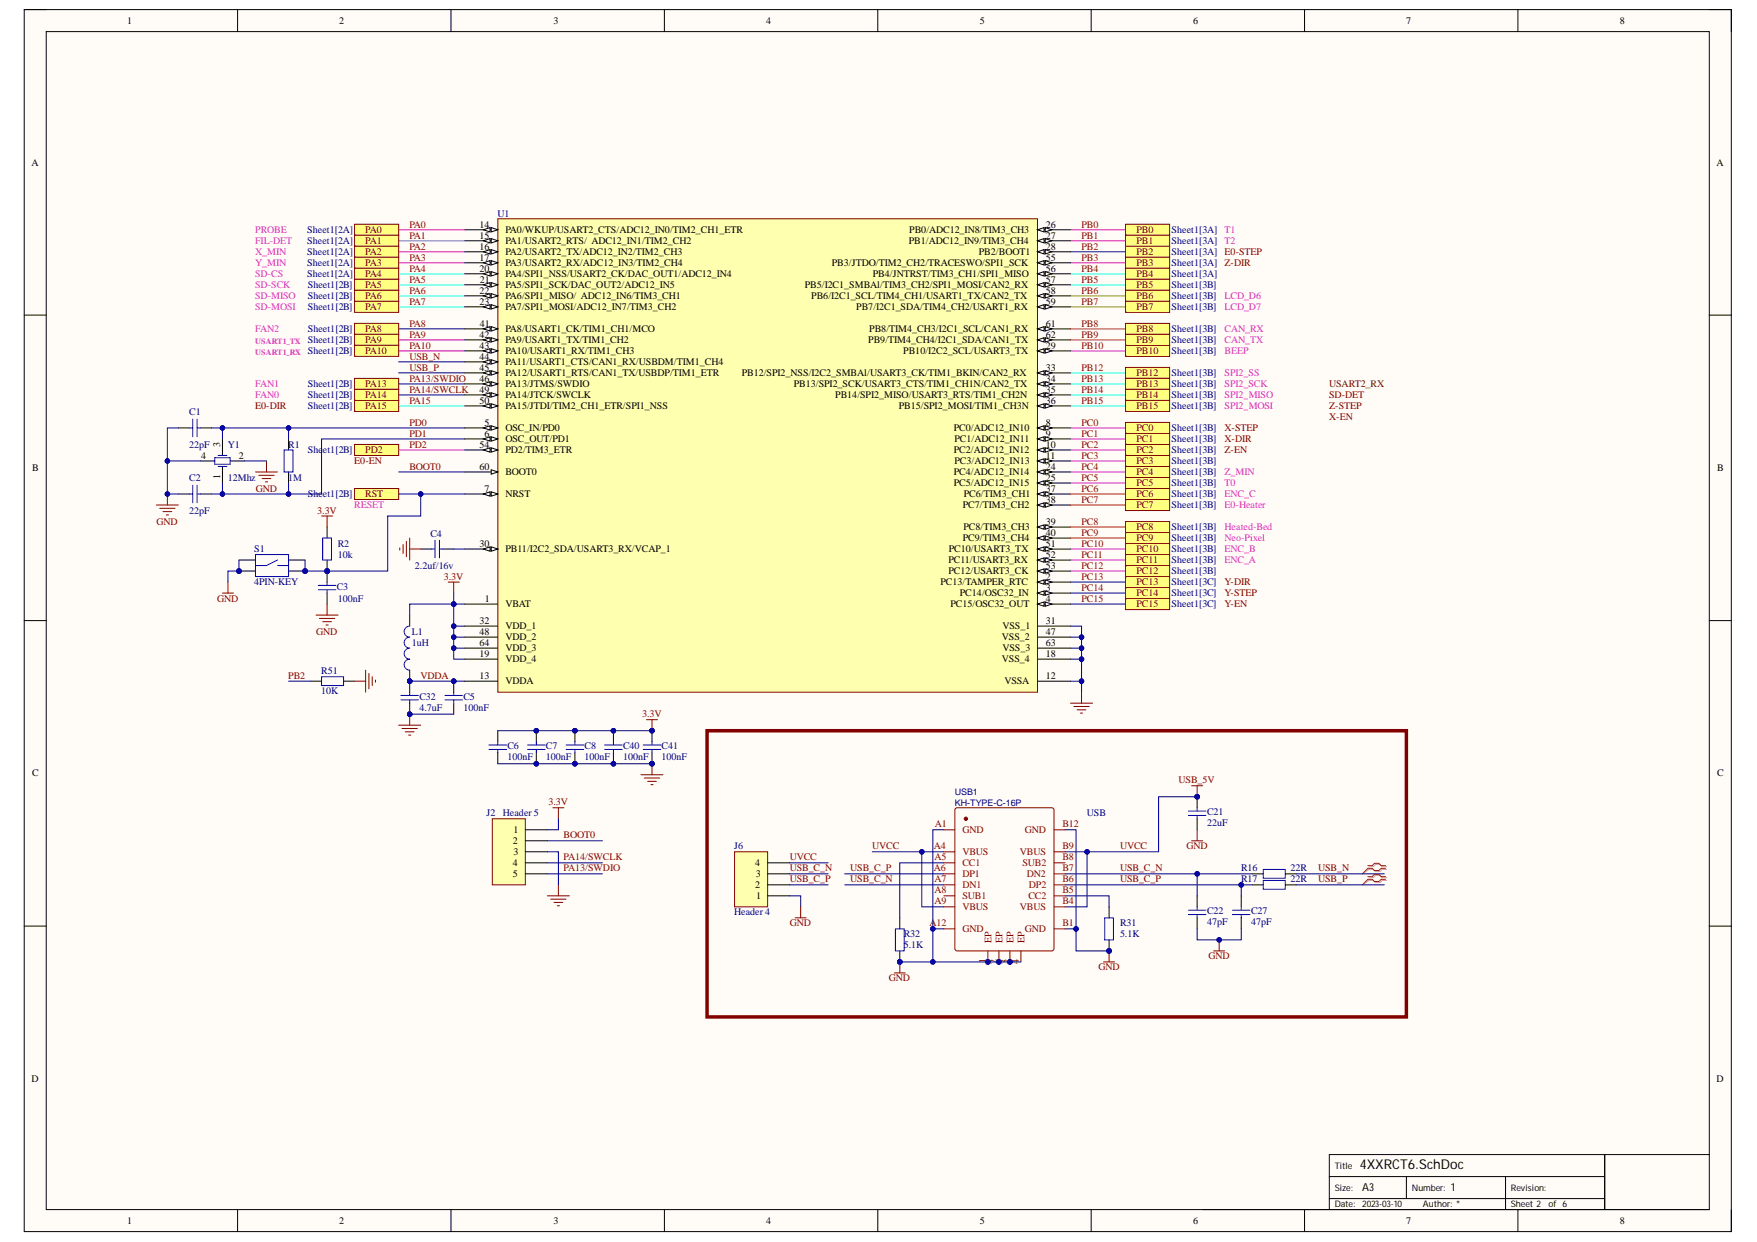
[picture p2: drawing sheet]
<svg xmlns="http://www.w3.org/2000/svg" width="297mm" height="210mm" viewBox="0 0 297 210" stroke-linecap="round" stroke-linejoin="round" font-family="sans-serif">
<defs><g id="words">
<text font-size="2.3" x="229.9" y="197.5">4XXRCT6.SchDoc</text>
<g font-size="1.9">
<text x="230.3" y="201.3">A3</text>
<text x="245.3" y="201.3">1</text>
</g>
<g font-size="1.7">
<text x="21.5" y="4.1">1</text>
<text x="57.4" y="4.1">2</text>
<text x="93.6" y="4.1">3</text>
<text x="129.5" y="4.1">4</text>
<text x="165.7" y="4.1">5</text>
<text x="201.7" y="4.1">6</text>
<text x="237.7" y="4.1">7</text>
<text x="273.9" y="4.1">8</text>
<text x="5.3" y="28">A</text>
<text x="290.2" y="28">A</text>
<text x="81.1" y="38.5">14</text>
<text x="81.1" y="40.3">15</text>
<text x="85.5" y="39.4">PA0/WKUP/USART2_CTS/ADC12_IN0/TIM2_CH1_ETR</text>
<text x="85.5" y="41.3">PA1/USART2_RTS/ ADC12_IN1/TIM2_CH2</text>
<text x="153.6" y="41.3">PB1/ADC12_IN9/TIM3_CH4</text>
<text x="153.7" y="39.4">PB0/ADC12_IN8/TIM3_CH3</text>
<text x="176.8" y="38.5">26</text>
<text x="176.8" y="40.3">27</text>
<text x="81.1" y="42.2">16</text>
<text x="81.1" y="44">17</text>
<text x="81.1" y="45.9">20</text>
<text x="81.1" y="47.8">21</text>
<text x="85.5" y="43.1">PA2/USART2_TX/ADC12_IN2/TIM2_CH3</text>
<text x="85.5" y="45">PA3/USART2_RX/ADC12_IN3/TIM2_CH4</text>
<text x="85.5" y="46.8">PA4/SPI1_NSS/USART2_CK/DAC_OUT1/ADC12_IN4</text>
<text x="140.6" y="45">PB3/JTDO/TIM2_CH2/TRACESWO/SPI1_SCK</text>
<text x="147.6" y="46.8">PB4/JNTRST/TIM3_CH1/SPI1_MISO</text>
<text x="165.5" y="43.1">PB2/BOOT1</text>
<text x="176.8" y="47.8">57</text>
<text x="176.8" y="42.2">28</text>
<text x="176.8" y="44">55</text>
<text x="176.8" y="45.9">56</text>
<text x="81.1" y="49.6">22</text>
<text x="81.1" y="51.5">23</text>
<text x="85.5" y="48.7">PA5/SPI1_SCK/DAC_OUT2/ADC12_IN5</text>
<text x="85.5" y="50.6">PA6/SPI1_MISO/ ADC12_IN6/TIM3_CH1</text>
<text x="85.5" y="52.4">PA7/SPI1_MOSI/ADC12_IN7/TIM3_CH2</text>
<text x="136" y="48.7">PB5/I2C1_SMBAl/TIM3_CH2/SPI1_MOSI/CAN2_RX</text>
<text x="137.1" y="50.6">PB6/I2C1_SCL/TIM4_CH1/USART1_TX/CAN2_TX</text>
<text x="144.8" y="52.4">PB7/I2C1_SDA/TIM4_CH2/USART1_RX</text>
<text x="176.8" y="49.6">58</text>
<text x="176.8" y="51.5">59</text>
<text x="81.1" y="57.1">42</text>
<text x="81.1" y="58.9">43</text>
<text x="81.1" y="55.2">41</text>
<text x="85.5" y="56.1">PA8/USART1_CK/TIM1_CH1/MCO</text>
<text x="85.5" y="58">PA9/USART1_TX/TIM1_CH2</text>
<text x="85.5" y="59.9">PA10/USART1_RX/TIM1_CH3</text>
<text x="146.8" y="58">PB9/TIM4_CH4/I2C1_SDA/CAN1_TX</text>
<text x="147" y="56.1">PB8/TIM4_CH3/I2C1_SCL/CAN1_RX</text>
<text x="152.7" y="59.9">PB10/I2C2_SCL/USART3_TX</text>
<text x="176.8" y="58.9">29</text>
<text x="176.8" y="55.2">61</text>
<text x="176.8" y="57.1">62</text>
<text x="81.1" y="60.8">44</text>
<text x="81.1" y="62.6">45</text>
<text x="81.1" y="64.5">46</text>
<text x="85.5" y="61.7">PA11/USART1_CTS/CAN1_RX/USBDM/TIM1_CH4</text>
<text x="85.5" y="63.6">PA12/USART1_RTS/CAN1_TX/USBDP/TIM1_ETR</text>
<text x="85.5" y="65.4">PA13/JTMS/SWDIO</text>
<text x="125.4" y="63.6">PB12/SPI2_NSS/I2C2_SMBAl/USART3_CK/TIM1_BKIN/CAN2_RX</text>
<text x="134.2" y="65.4">PB13/SPI2_SCK/USART3_CTS/TIM1_CH1N/CAN2_TX</text>
<text x="176.8" y="62.6">33</text>
<text x="176.8" y="64.5">34</text>
<text x="81.1" y="66.4">49</text>
<text x="81.1" y="68.2">50</text>
<text x="81.9" y="71.9">5</text>
<text x="85.5" y="67.3">PA14/JTCK/SWCLK</text>
<text x="85.5" y="69.2">PA15/JTDI/TIM2_CH1_ETR/SPI1_NSS</text>
<text x="141.2" y="67.3">PB14/SPI2_MISO/USART3_RTS/TIM1_CH2N</text>
<text x="152" y="69.2">PB15/SPI2_MOSI/TIM1_CH3N</text>
<text x="176.8" y="66.4">35</text>
<text x="176.8" y="68.2">36</text>
<text x="176.8" y="71.9">8</text>
<text x="34" y="77.5">4</text>
<text x="37.2" y="75.5" transform="rotate(-90 37.2 75.5)">3</text>
<text x="40.4" y="77.5">2</text>
<text x="81.1" y="75.7">54</text>
<text x="81.9" y="73.8">6</text>
<text x="85.5" y="76.6">PD2/TIM3_ETR</text>
<text x="85.5" y="72.9">OSC_IN/PD0</text>
<text x="85.5" y="74.7">OSC_OUT/PD1</text>
<text x="161.3" y="72.9">PC0/ADC12_IN10</text>
<text x="161.3" y="76.6">PC2/ADC12_IN12</text>
<text x="161.3" y="74.7">PC1/ADC12_IN11</text>
<text x="176.8" y="73.8">9</text>
<text x="176.8" y="75.7">10</text>
<text x="176.8" y="77.5">11</text>
<text x="5.4" y="79.6">B</text>
<text x="37.2" y="81" transform="rotate(-90 37.2 81)">1</text>
<text x="81.1" y="79.4">60</text>
<text x="81.9" y="83.1">7</text>
<text x="85.5" y="80.3">BOOT0</text>
<text x="161.3" y="80.3">PC4/ADC12_IN14</text>
<text x="161.3" y="82.2">PC5/ADC12_IN15</text>
<text x="161.3" y="78.5">PC3/ADC12_IN13</text>
<text x="176.8" y="79.4">24</text>
<text x="176.8" y="81.2">25</text>
<text x="176.8" y="83.1">37</text>
<text x="290.3" y="79.6">B</text>
<text x="85.5" y="84">NRST</text>
<text x="162.8" y="85.9">PC7/TIM3_CH2</text>
<text x="162.9" y="89.6">PC8/TIM3_CH3</text>
<text x="163" y="84">PC6/TIM3_CH1</text>
<text x="176.8" y="85">38</text>
<text x="176.8" y="88.7">39</text>
<text x="81.1" y="92.4">30</text>
<text x="85.5" y="93.3">PB11/I2C2_SDA/USART3_RX/VCAP_1</text>
<text x="160.3" y="95.2">PC11/USART3_RX</text>
<text x="160.4" y="93.3">PC10/USART3_TX</text>
<text x="162.8" y="91.5">PC9/TIM3_CH4</text>
<text x="176.8" y="90.5">40</text>
<text x="176.8" y="92.4">51</text>
<text x="176.8" y="94.3">52</text>
<text x="82" y="101.7">1</text>
<text x="159" y="98.9">PC13/TAMPER_RTC</text>
<text x="160.3" y="97.1">PC12/USART3_CK</text>
<text x="162.3" y="100.8">PC14/OSC32_IN</text>
<text x="176.8" y="98">2</text>
<text x="176.8" y="96.1">53</text>
<text x="176.8" y="99.8">3</text>
<text x="176.8" y="101.7">4</text>
<text x="81.1" y="105.4">32</text>
<text x="81.1" y="107.3">48</text>
<text x="85.5" y="102.6">VBAT</text>
<text x="85.5" y="106.4">VDD_1</text>
<text x="160.7" y="102.6">PC15/OSC32_OUT</text>
<text x="169.5" y="106.4">VSS_1</text>
<text x="176.8" y="105.4">31</text>
<text x="176.8" y="107.3">47</text>
<text x="81.1" y="109.1">64</text>
<text x="81.1" y="111">19</text>
<text x="85.5" y="108.2">VDD_2</text>
<text x="85.5" y="110.1">VDD_3</text>
<text x="85.5" y="111.9">VDD_4</text>
<text x="169.4" y="108.2">VSS_2</text>
<text x="169.4" y="111.9">VSS_4</text>
<text x="169.5" y="110.1">VSS_3</text>
<text x="176.8" y="109.1">63</text>
<text x="176.8" y="111">18</text>
<text x="81.1" y="114.7">13</text>
<text x="85.5" y="115.7">VDDA</text>
<text x="169.8" y="115.7">VSSA</text>
<text x="176.8" y="114.7">12</text>
<text x="5.4" y="131.2">C</text>
<text x="290.3" y="131.2">C</text>
<text x="86.7" y="142.6">2</text>
<text x="86.8" y="140.8">1</text>
<text x="86.7" y="146.3">4</text>
<text x="86.7" y="148.2">5</text>
<text x="86.8" y="144.5">3</text>
<text x="127.7" y="146.3">4</text>
<text x="127.8" y="148.2">3</text>
<text x="127.7" y="150.1">2</text>
<text x="127.8" y="151.9">1</text>
<text x="5.3" y="182.9">D</text>
<text x="290.2" y="182.9">D</text>
<text x="21.5" y="206.8">1</text>
<text x="57.4" y="206.8">2</text>
<text x="93.6" y="206.8">3</text>
<text x="129.5" y="206.8">4</text>
<text x="165.7" y="206.8">5</text>
<text x="201.7" y="206.8">6</text>
<text x="237.7" y="206.8">7</text>
<text x="273.9" y="206.8">8</text>
</g>
<g font-size="1.7" fill="#f0f">
<text x="43.1" y="41.3">FIL-DET</text>
<text x="43.1" y="39.4">PROBE</text>
<text x="207" y="39.4">T1</text>
<text x="207" y="41.3">T2</text>
<text x="43.1" y="46.8">SD-CS</text>
<text x="43.1" y="45">Y_MIN</text>
<text x="43.1" y="43.1">X_MIN</text>
<text x="43.1" y="50.6">SD-MISO</text>
<text x="43.1" y="52.4">SD-MOSI</text>
<text x="43.1" y="48.7">SD-SCK</text>
<text x="207" y="50.6">LCD_D6</text>
<text x="207" y="52.4">LCD_D7</text>
<text x="43.1" y="56.1">FAN2</text>
<text x="207" y="59.9">BEEP</text>
<text x="207" y="58">CAN_TX</text>
<text x="207" y="56.1">CAN_RX</text>
<text x="43.1" y="65.4">FAN1</text>
<text x="207" y="65.4">SPI2_SCK</text>
<text x="207" y="63.6">SPI2_SS</text>
<text x="43.1" y="67.3">FAN0</text>
<text x="207" y="69.2">SPI2_MOSI</text>
<text x="207" y="67.3">SPI2_MISO</text>
<text x="207" y="80.3">Z_MIN</text>
<text x="207" y="82.2">T0</text>
<text x="59.9" y="85.9">RESET</text>
<text x="207" y="85.9">E0-Heater</text>
<text x="207" y="89.6">Heated-Bed</text>
<text x="207" y="84">ENC_C</text>
<text x="207" y="93.3">ENC_B</text>
<text x="207" y="95.2">ENC_A</text>
<text x="207" y="91.5">Neo-Pixel</text>
</g>
<g font-size="1.7" fill="#000080">
<text x="51.9" y="39.4">Sheet1[2A]</text>
<text x="51.9" y="41.3">Sheet1[2A]</text>
<text x="84.1" y="36.6">U1</text>
<text x="198.1" y="39.4">Sheet1[3A]</text>
<text x="198.1" y="41.3">Sheet1[3A]</text>
<text x="51.9" y="43.1">Sheet1[2A]</text>
<text x="51.9" y="45">Sheet1[2A]</text>
<text x="51.9" y="46.8">Sheet1[2A]</text>
<text x="198.1" y="43.1">Sheet1[3A]</text>
<text x="198.1" y="45">Sheet1[3A]</text>
<text x="198.1" y="46.8">Sheet1[3A]</text>
<text x="52" y="48.7">Sheet1[2B]</text>
<text x="52" y="50.6">Sheet1[2B]</text>
<text x="52" y="52.4">Sheet1[2B]</text>
<text x="198.1" y="48.7">Sheet1[3B]</text>
<text x="198.1" y="50.6">Sheet1[3B]</text>
<text x="198.1" y="52.4">Sheet1[3B]</text>
<text x="52" y="56.1">Sheet1[2B]</text>
<text x="52" y="58">Sheet1[2B]</text>
<text x="52" y="59.9">Sheet1[2B]</text>
<text x="198.1" y="59.9">Sheet1[3B]</text>
<text x="198.1" y="56.1">Sheet1[3B]</text>
<text x="198.1" y="58">Sheet1[3B]</text>
<text x="52" y="65.4">Sheet1[2B]</text>
<text x="198.1" y="63.6">Sheet1[3B]</text>
<text x="198.1" y="65.4">Sheet1[3B]</text>
<text x="32" y="70.1">C1</text>
<text x="52" y="69.2">Sheet1[2B]</text>
<text x="52" y="67.3">Sheet1[2B]</text>
<text x="198.1" y="67.3">Sheet1[3B]</text>
<text x="198.1" y="69.2">Sheet1[3B]</text>
<text x="32" y="75.7">22pF</text>
<text x="38.5" y="75.7">Y1</text>
<text x="48.7" y="75.7">R1</text>
<text x="52" y="76.6">Sheet1[2B]</text>
<text x="198.1" y="72.9">Sheet1[3B]</text>
<text x="198.1" y="74.7">Sheet1[3B]</text>
<text x="198.1" y="76.6">Sheet1[3B]</text>
<text x="32" y="81.2">C2</text>
<text x="38.5" y="81.2">12Mhz</text>
<text x="48.7" y="81.2">1M</text>
<text x="198.1" y="78.5">Sheet1[3B]</text>
<text x="198.1" y="80.3">Sheet1[3B]</text>
<text x="198.1" y="82.2">Sheet1[3B]</text>
<text x="32" y="86.8">22pF</text>
<text x="52" y="84">Sheet1[2B]</text>
<text x="198.1" y="84">Sheet1[3B]</text>
<text x="198.1" y="85.9">Sheet1[3B]</text>
<text x="198.1" y="89.6">Sheet1[3B]</text>
<text x="43" y="93.3">S1</text>
<text x="57.1" y="94.3">10k</text>
<text x="57.1" y="92.4">R2</text>
<text x="72.8" y="90.7">C4</text>
<text x="198.1" y="91.5">Sheet1[3B]</text>
<text x="198.1" y="93.3">Sheet1[3B]</text>
<text x="198.1" y="95.2">Sheet1[3B]</text>
<text x="43" y="98.9">4PIN-KEY</text>
<text x="56.9" y="99.7">C3</text>
<text x="57.1" y="101.7">100nF</text>
<text x="70.1" y="96.1">2.2uf/16v</text>
<text x="198.1" y="97.1">Sheet1[3B]</text>
<text x="198.1" y="98.9">Sheet1[3C]</text>
<text x="198.1" y="100.8">Sheet1[3C]</text>
<text x="69.6" y="107.3">L1</text>
<text x="198.1" y="102.6">Sheet1[3C]</text>
<text x="54.3" y="114">R51</text>
<text x="69.6" y="109.1">1uH</text>
<text x="54.3" y="117.3">10K</text>
<text x="70.9" y="118.3">C32</text>
<text x="78.3" y="118.3">C5</text>
<text x="70.9" y="120.1">4.7uF</text>
<text x="78.3" y="120.1">100nF</text>
<text x="85.8" y="126.6">C6</text>
<text x="85.8" y="128.5">100nF</text>
<text x="92.3" y="126.6">C7</text>
<text x="92.3" y="128.5">100nF</text>
<text x="98.8" y="126.6">C8</text>
<text x="98.8" y="128.5">100nF</text>
<text x="105.3" y="126.6">C40</text>
<text x="105.3" y="128.5">100nF</text>
<text x="111.8" y="126.6">C41</text>
<text x="111.8" y="128.5">100nF</text>
<text x="82.2" y="138">J2</text>
<text x="85" y="138">Header 5</text>
<text x="183.8" y="138">USB</text>
<text x="204.1" y="137.8">C21</text>
<text x="124.1" y="143.6">J6</text>
<text x="204.1" y="139.7">22uF</text>
<text x="209.8" y="149.1">R17</text>
<text x="209.8" y="147.3">R16</text>
<text x="218.2" y="149.1">22R</text>
<text x="218.2" y="147.3">22R</text>
<text x="124.1" y="154.7">Header 4</text>
<text x="204.1" y="154.5">C22</text>
<text x="211.5" y="154.5">C27</text>
<text x="152.8" y="160.3">5.1K</text>
<text x="152.8" y="158.4">R32</text>
<text x="189.3" y="158.4">5.1K</text>
<text x="189.3" y="156.6">R31</text>
<text x="204.1" y="156.4">47pF</text>
<text x="211.5" y="156.4">47pF</text>
</g>
<g font-size="1.7" fill="#800000">
<text x="61.8" y="39.4">PA0</text>
<text x="61.8" y="41.3">PA1</text>
<text x="192.1" y="39.4">PB0</text>
<text x="192.1" y="41.3">PB1</text>
<text x="61.8" y="43.1">PA2</text>
<text x="61.8" y="45">PA3</text>
<text x="61.8" y="46.8">PA4</text>
<text x="192.1" y="43.1">PB2</text>
<text x="192.1" y="45">PB3</text>
<text x="192.1" y="46.8">PB4</text>
<text x="207" y="43.1">E0-STEP</text>
<text x="207" y="45">Z-DIR</text>
<text x="61.8" y="48.7">PA5</text>
<text x="61.8" y="50.6">PA6</text>
<text x="61.8" y="52.4">PA7</text>
<text x="192.1" y="48.7">PB5</text>
<text x="192.1" y="50.6">PB6</text>
<text x="192.1" y="52.4">PB7</text>
<text x="61.8" y="56.1">PA8</text>
<text x="61.8" y="58">PA9</text>
<text x="61.8" y="59.9">PA10</text>
<text x="192.1" y="59.9">PB10</text>
<text x="192.1" y="56.1">PB8</text>
<text x="192.1" y="58">PB9</text>
<text x="61.8" y="65.4">PA13</text>
<text x="192.1" y="63.6">PB12</text>
<text x="192.1" y="65.4">PB13</text>
<text x="43.1" y="69.2">E0-DIR</text>
<text x="61.8" y="69.2">PA15</text>
<text x="61.8" y="67.3">PA14</text>
<text x="192.1" y="67.3">PB14</text>
<text x="192.1" y="69.2">PB15</text>
<text x="224.7" y="71">X-EN</text>
<text x="224.7" y="69.2">Z-STEP</text>
<text x="224.7" y="67.3">SD-DET</text>
<text x="61.8" y="76.6">PD2</text>
<text x="192.1" y="72.9">PC0</text>
<text x="192.1" y="74.7">PC1</text>
<text x="192.1" y="76.6">PC2</text>
<text x="207" y="72.9">X-STEP</text>
<text x="207" y="74.7">X-DIR</text>
<text x="207" y="76.6">Z-EN</text>
<text x="43.2" y="83.1">GND</text>
<text x="59.9" y="78.5">E0-EN</text>
<text x="69.2" y="79.4">BOOT0</text>
<text x="192.1" y="78.5">PC3</text>
<text x="192.1" y="80.3">PC4</text>
<text x="192.1" y="82.2">PC5</text>
<text x="26.5" y="88.7">GND</text>
<text x="53.6" y="86.8">3.3V</text>
<text x="61.8" y="84">RST</text>
<text x="192.1" y="84">PC6</text>
<text x="192.1" y="85.9">PC7</text>
<text x="192.1" y="89.6">PC8</text>
<text x="192.1" y="91.5">PC9</text>
<text x="192.1" y="93.3">PC10</text>
<text x="192.1" y="95.2">PC11</text>
<text x="36.7" y="101.7">GND</text>
<text x="75" y="98">3.3V</text>
<text x="192.1" y="97.1">PC12</text>
<text x="192.1" y="98.9">PC13</text>
<text x="192.1" y="100.8">PC14</text>
<text x="207" y="100.8">Y-STEP</text>
<text x="207" y="98.9">Y-DIR</text>
<text x="53.5" y="107.3">GND</text>
<text x="192.1" y="102.6">PC15</text>
<text x="207" y="102.6">Y-EN</text>
<text x="71.1" y="114.7">VDDA</text>
<text x="108.6" y="121.2">3.3V</text>
<text x="92.7" y="136.1">3.3V</text>
<text x="199.2" y="132.4">USB_5V</text>
<text x="95.3" y="141.7">BOOT0</text>
<text x="147.5" y="143.6">UVCC</text>
<text x="189.3" y="143.6">UVCC</text>
<text x="200.6" y="143.6">GND</text>
<text x="133.5" y="145.4">UVCC</text>
<text x="133.5" y="147.3">USB_C_N</text>
<text x="133.5" y="149.1">USB_C_P</text>
<text x="143.7" y="149.1">USB_C_N</text>
<text x="143.7" y="147.3">USB_C_P</text>
<text x="189.3" y="147.3">USB_C_N</text>
<text x="189.3" y="149.1">USB_C_P</text>
<text x="222.9" y="147.3">USB_N</text>
<text x="222.9" y="149.1">USB_P</text>
<text x="133.5" y="156.6">GND</text>
<text x="150.3" y="165.9">GND</text>
<text x="185.7" y="164">GND</text>
<text x="204.3" y="162.2">GND</text>
</g>
<g font-size="1.7" fill="#980000">
<text x="69.2" y="38.5">PA0</text>
<text x="69.2" y="40.3">PA1</text>
<text x="182.8" y="38.5">PB0</text>
<text x="182.8" y="40.3">PB1</text>
<text x="69.2" y="42.2">PA2</text>
<text x="69.2" y="44">PA3</text>
<text x="69.2" y="45.9">PA4</text>
<text x="69.2" y="47.8">PA5</text>
<text x="182.8" y="42.2">PB2</text>
<text x="182.8" y="44">PB3</text>
<text x="182.8" y="45.9">PB4</text>
<text x="182.8" y="47.8">PB5</text>
<text x="69.2" y="49.6">PA6</text>
<text x="69.2" y="51.5">PA7</text>
<text x="182.8" y="49.6">PB6</text>
<text x="182.8" y="51.5">PB7</text>
<text x="69.2" y="55.2">PA8</text>
<text x="69.2" y="57.1">PA9</text>
<text x="69.2" y="58.9">PA10</text>
<text x="182.8" y="55.2">PB8</text>
<text x="182.8" y="57.1">PB9</text>
<text x="182.8" y="58.9">PB10</text>
<text x="69.2" y="60.8">USB_N</text>
<text x="69.2" y="62.6">USB_P</text>
<text x="69.2" y="64.5">PA13/SWDIO</text>
<text x="182.8" y="62.6">PB12</text>
<text x="182.8" y="64.5">PB13</text>
<text x="69.2" y="66.4">PA14/SWCLK</text>
<text x="69.2" y="68.2">PA15</text>
<text x="69.2" y="71.9">PD0</text>
<text x="182.8" y="66.4">PB14</text>
<text x="182.8" y="68.2">PB15</text>
<text x="182.8" y="71.9">PC0</text>
<text x="69.2" y="75.7">PD2</text>
<text x="69.2" y="73.8">PD1</text>
<text x="182.8" y="73.8">PC1</text>
<text x="182.8" y="75.7">PC2</text>
<text x="182.8" y="77.5">PC3</text>
<text x="182.8" y="79.4">PC4</text>
<text x="182.8" y="81.2">PC5</text>
<text x="182.8" y="83.1">PC6</text>
<text x="182.8" y="85">PC7</text>
<text x="182.8" y="88.7">PC8</text>
<text x="182.8" y="90.5">PC9</text>
<text x="182.8" y="92.4">PC10</text>
<text x="182.8" y="94.3">PC11</text>
<text x="182.8" y="96.1">PC12</text>
<text x="182.8" y="98">PC13</text>
<text x="182.8" y="99.8">PC14</text>
<text x="182.8" y="101.7">PC15</text>
<text x="48.7" y="114.7">PB2</text>
<text x="95.3" y="147.3">PA13/SWDIO</text>
<text x="95.3" y="145.4">PA14/SWCLK</text>
</g>
<text font-size="1.7" fill="#5b0f00" x="224.7" y="65.4">USART2_RX</text>
<g font-size="1.7" fill="#800">
<text x="157.9" y="143.6">A4</text>
<text x="158" y="139.8">A1</text>
<text x="162.7" y="140.8">GND</text>
<text x="173.3" y="140.8">GND</text>
<text x="179.6" y="139.8">B12</text>
<text x="179.6" y="143.6">B9</text>
<text x="157.9" y="147.3">A6</text>
<text x="158" y="149.1">A7</text>
<text x="158" y="145.4">A5</text>
<text x="162.7" y="148.2">DP1</text>
<text x="162.7" y="146.3">CC1</text>
<text x="162.7" y="144.5">VBUS</text>
<text x="172.4" y="144.5">VBUS</text>
<text x="172.9" y="146.3">SUB2</text>
<text x="173.6" y="148.2">DN2</text>
<text x="179.6" y="145.4">B8</text>
<text x="179.6" y="147.3">B7</text>
<text x="179.6" y="149.1">B6</text>
<text x="158" y="152.9">A9</text>
<text x="158" y="151">A8</text>
<text x="162.7" y="153.8">VBUS</text>
<text x="162.7" y="151.9">SUB1</text>
<text x="162.7" y="150.1">DN1</text>
<text x="172.4" y="153.8">VBUS</text>
<text x="173.9" y="151.9">CC2</text>
<text x="174" y="150.1">DP2</text>
<text x="179.6" y="151">B5</text>
<text x="179.6" y="152.9">B4</text>
<text x="157.1" y="156.6">A12</text>
<text x="162.7" y="157.5">GND</text>
<text x="167.6" y="159.4" transform="rotate(-90 167.6 159.4)">EP</text>
<text x="169.5" y="159.4" transform="rotate(-90 169.5 159.4)">EP</text>
<text x="171.3" y="159.4" transform="rotate(-90 171.3 159.4)">EP</text>
<text x="173.2" y="159.4" transform="rotate(-90 173.2 159.4)">EP</text>
<text x="173.3" y="157.5">GND</text>
<text x="179.6" y="156.6">B1</text>
<text x="166.7" y="162.8" transform="rotate(-90 166.7 162.8)">1</text>
<text x="168.5" y="163" transform="rotate(-90 168.5 163)">2</text>
<text x="170.4" y="162.9" transform="rotate(-90 170.4 162.9)">3</text>
<text x="172.3" y="163" transform="rotate(-90 172.3 163)">4</text>
</g>
<g font-size="1.5" fill="#000080">
<text x="161.4" y="134.3">USB1</text>
<text x="161.4" y="136.2">KH-TYPE-C-16P</text>
</g>
<g font-size="1.5">
<text x="225.6" y="197.5">Title</text>
<text x="225.6" y="201.2">Size:</text>
<text x="238.7" y="201.2">Number:</text>
<text x="255.4" y="201.2">Revision:</text>
<text x="225.6" y="204">Date:</text>
<text x="230.3" y="204">2023-03-10</text>
<text x="240.5" y="204">Author: *</text>
<text x="255.4" y="204">Sheet 2</text>
<text x="261.8" y="204">of 6</text>
</g>
<g font-size="1.4" fill="#f0f">
<text x="43.1" y="58.1">USART1_TX</text>
<text x="43.1" y="59.9">USART1_RX</text>
</g>
</g></defs>
<path d="M4.1 1.6h288.6v206.5h-288.6z" fill-rule="evenodd" fill="#fffcf8"/>
<path d="M4.1 1.6h288.6v206.5h-288.6z" fill="none" stroke="#000" stroke-width=".17"/>
<path d="M7.8 5.3h281.2v199.1h-281.2z" fill-rule="evenodd" fill="#fffcf8"/>
<g fill="none" stroke="#000" stroke-width=".17">
<path d="M4.1 1.6h3.7M7.8 5.3h281.2v199.1h-281.2zM40.2 1.6v3.7M76.2 1.6v3.7M112.3 1.6v3.7M148.4 1.6v3.7M184.5 1.6v3.7M220.5 1.6v3.7M256.6 1.6v3.7M289 1.6h3.7v3.7M4.1 53.3h3.7M289 53.3h3.7"/>
<path d="M30.2 72.3h1.8M33.9 72.3h1.8M48.8 74.2v1.8M48.8 79.8v1.8M30.2 83.5h1.8M33.9 83.5h1.8M4.1 104.9h3.7M289 104.9h3.7M4.1 156.5h3.7M289 156.5h3.7M224.7 198.8h46.6M237.8 198.8v3.8"/>
<path d="M254.5 198.8v5.6M271.3 195.1v9.3M289 195.1h-64.3v9.3M40.2 204.4v3.7M76.2 204.4v3.7M112.3 204.4v3.7M148.4 204.4v3.7M184.5 204.4v3.7M203.3 204.4h85.7M220.5 204.4v3.7M224.7 202.6h46.6M256.6 204.4v3.7"/>
<path d="M292.7 204.4v3.7"/>
</g>
<path d="M32 72.3h.6M32.6 70.8v3M33.3 70.8v3M33.3 72.3h.6M48 76h1.5v3.8h-1.5zM32 83.5h.6M32.6 82v3M33.3 82v3M33.3 83.5h.6" fill="none" stroke="#00f" stroke-width=".17"/>
<path d="M43.2 79.8h3.7M45.1 77.9v1.9M26.4 85.3h3.8M27 85.9h2.6M27.6 86.5h1.4M28.1 87h.4M28.3 83.5v1.8M43.8 80.3h2.6M44.3 80.9h1.5M44.9 81.4h.3" fill="none" stroke="#800000" stroke-width=".17"/>
<circle cx="28.3" cy="83.5" r=".37" fill="#000080"/>
<circle cx="28.3" cy="83.5" r=".37" fill="none" stroke="#000080" stroke-width=".17"/>
<circle cx="55.3" cy="96.5" r=".37" fill="#000080"/>
<circle cx="55.3" cy="96.5" r=".37" fill="none" stroke="#000080" stroke-width=".17"/>
<path d="M55.3 89.1v1.8M55.3 94.6v1.9" fill="none" stroke="#000" stroke-width=".17"/>
<circle cx="55.3" cy="96.5" r=".37" fill="#000080"/>
<circle cx="55.3" cy="96.5" r=".37" fill="none" stroke="#000080" stroke-width=".17"/>
<path d="M54.6 90.9h1.4v3.7h-1.4z" fill="none" stroke="#00f" stroke-width=".17"/>
<circle cx="55.3" cy="96.5" r=".37" fill="#000080"/>
<circle cx="55.3" cy="96.5" r=".37" fill="none" stroke="#000080" stroke-width=".17"/>
<path d="M55.3 96.5v1.9M55.3 100.2v1.9" fill="none" stroke="#000" stroke-width=".17"/>
<circle cx="55.3" cy="96.5" r=".37" fill="#000080"/>
<circle cx="55.3" cy="96.5" r=".37" fill="none" stroke="#000080" stroke-width=".17"/>
<path d="M53.8 98.9h3M53.8 99.7h3M55.3 98.4v.5M55.3 99.7v.5" fill="none" stroke="#00f" stroke-width=".17"/>
<path d="M53.4 104h3.8M54 104.5h2.6M54.6 105.1h1.4M55.1 105.6h.4M55.3 102.1v1.9" fill="none" stroke="#800000" stroke-width=".17"/>
<circle cx="69.3" cy="115.1" r=".37" fill="#000080"/>
<circle cx="69.3" cy="115.1" r=".37" fill="none" stroke="#000080" stroke-width=".17"/>
<path d="M69.3 113.3v1.8" fill="none" stroke="#000" stroke-width=".17"/>
<circle cx="69.3" cy="115.1" r=".37" fill="#000080"/>
<circle cx="69.3" cy="115.1" r=".37" fill="none" stroke="#000080" stroke-width=".17"/>
<path d="M69.3 104v1.8" fill="none" stroke="#000" stroke-width=".17"/>
<path d="M69.3 105.8a.93 .93 0 0 0-1 .9 .93 .93 0 0 0 1 1 .93 .93 0 0 0-1 .9 .93 .93 0 0 0 1 .9 .93 .93 0 0 0-1 1 .93 .93 0 0 0 1 .9 .93 .93 0 0 0-1 .9 .93 .93 0 0 0 1 1" fill="none" stroke="#00f" stroke-width=".17"/>
<circle cx="76.7" cy="115.1" r=".37" fill="#000080"/>
<circle cx="76.7" cy="115.1" r=".37" fill="none" stroke="#000080" stroke-width=".17"/>
<path d="M76.7 115.1v1.9" fill="none" stroke="#000" stroke-width=".17"/>
<circle cx="76.7" cy="115.1" r=".37" fill="#000080"/>
<circle cx="76.7" cy="115.1" r=".37" fill="none" stroke="#000080" stroke-width=".17"/>
<path d="M76.7 118.8v1.9" fill="none" stroke="#000" stroke-width=".17"/>
<path d="M75.2 118.3h3M75.2 117.5h3M76.7 117v.5M76.7 118.3v.5" fill="none" stroke="#00f" stroke-width=".17"/>
<path d="M67.4 122.6h3.7M68 123.1h2.6M68.5 123.7h1.5M69.1 124.2h.3M69.3 120.7v1.9" fill="none" stroke="#800000" stroke-width=".17"/>
<circle cx="69.3" cy="120.7" r=".37" fill="#000080"/>
<circle cx="69.3" cy="120.7" r=".37" fill="none" stroke="#000080" stroke-width=".17"/>
<circle cx="69.3" cy="115.1" r=".37" fill="#000080"/>
<circle cx="69.3" cy="115.1" r=".37" fill="none" stroke="#000080" stroke-width=".17"/>
<circle cx="69.3" cy="120.7" r=".37" fill="#000080"/>
<circle cx="69.3" cy="120.7" r=".37" fill="none" stroke="#000080" stroke-width=".17"/>
<path d="M69.3 115.1v1.9" fill="none" stroke="#000" stroke-width=".17"/>
<circle cx="69.3" cy="115.1" r=".37" fill="#000080"/>
<circle cx="69.3" cy="115.1" r=".37" fill="none" stroke="#000080" stroke-width=".17"/>
<path d="M69.3 118.8v1.9" fill="none" stroke="#000" stroke-width=".17"/>
<circle cx="69.3" cy="120.7" r=".37" fill="#000080"/>
<circle cx="69.3" cy="120.7" r=".37" fill="none" stroke="#000080" stroke-width=".17"/>
<path d="M67.8 118.3h3M67.8 117.5h3M69.3 117v.5M69.3 118.3v.5" fill="none" stroke="#00f" stroke-width=".17"/>
<g fill="none" stroke="#800000" stroke-width=".17">
<path d="M54.4 87.2h1.8M55.3 87.2v1.9M75.8 98.4h1.8M76.7 98.4v1.8M181 118.8h3.7M181.5 119.4h2.6M182.1 120h1.5M182.8 117v1.8M93.5 136.5h1.8M94.4 136.5v1.9M182.7 120.5h.3M92.5 151.4h3.8"/>
<path d="M93.1 152h2.6M93.7 152.5h1.4M94.2 153.1h.4M94.4 149.5v1.9"/>
</g>
<circle cx="110.2" cy="123.5" r=".37" fill="#000080"/>
<circle cx="110.2" cy="123.5" r=".37" fill="none" stroke="#000080" stroke-width=".17"/>
<circle cx="110.2" cy="129.1" r=".37" fill="#000080"/>
<circle cx="110.2" cy="129.1" r=".37" fill="none" stroke="#000080" stroke-width=".17"/>
<path d="M110.2 123.5v1.9" fill="none" stroke="#000" stroke-width=".17"/>
<circle cx="110.2" cy="123.5" r=".37" fill="#000080"/>
<circle cx="110.2" cy="123.5" r=".37" fill="none" stroke="#000080" stroke-width=".17"/>
<path d="M110.2 127.2v1.9" fill="none" stroke="#000" stroke-width=".17"/>
<circle cx="110.2" cy="129.1" r=".37" fill="#000080"/>
<circle cx="110.2" cy="129.1" r=".37" fill="none" stroke="#000080" stroke-width=".17"/>
<path d="M108.7 126.7h3M108.7 125.9h3M110.2 125.4v.5M110.2 126.7v.5" fill="none" stroke="#00f" stroke-width=".17"/>
<circle cx="103.7" cy="123.5" r=".37" fill="#000080"/>
<circle cx="103.7" cy="123.5" r=".37" fill="none" stroke="#000080" stroke-width=".17"/>
<circle cx="103.7" cy="129.1" r=".37" fill="#000080"/>
<circle cx="103.7" cy="129.1" r=".37" fill="none" stroke="#000080" stroke-width=".17"/>
<path d="M103.7 123.5v1.9" fill="none" stroke="#000" stroke-width=".17"/>
<circle cx="103.7" cy="123.5" r=".37" fill="#000080"/>
<circle cx="103.7" cy="123.5" r=".37" fill="none" stroke="#000080" stroke-width=".17"/>
<path d="M103.7 127.2v1.9" fill="none" stroke="#000" stroke-width=".17"/>
<circle cx="103.7" cy="129.1" r=".37" fill="#000080"/>
<circle cx="103.7" cy="129.1" r=".37" fill="none" stroke="#000080" stroke-width=".17"/>
<path d="M102.2 126.7h3M102.2 125.9h3M103.7 125.4v.5M103.7 126.7v.5" fill="none" stroke="#00f" stroke-width=".17"/>
<circle cx="97.2" cy="123.5" r=".37" fill="#000080"/>
<circle cx="97.2" cy="123.5" r=".37" fill="none" stroke="#000080" stroke-width=".17"/>
<circle cx="97.2" cy="129.1" r=".37" fill="#000080"/>
<circle cx="97.2" cy="129.1" r=".37" fill="none" stroke="#000080" stroke-width=".17"/>
<path d="M97.2 123.5v1.9" fill="none" stroke="#000" stroke-width=".17"/>
<circle cx="97.2" cy="123.5" r=".37" fill="#000080"/>
<circle cx="97.2" cy="123.5" r=".37" fill="none" stroke="#000080" stroke-width=".17"/>
<path d="M97.2 127.2v1.9" fill="none" stroke="#000" stroke-width=".17"/>
<circle cx="97.2" cy="129.1" r=".37" fill="#000080"/>
<circle cx="97.2" cy="129.1" r=".37" fill="none" stroke="#000080" stroke-width=".17"/>
<path d="M95.7 126.7h3M95.7 125.9h3M97.2 125.4v.5M97.2 126.7v.5" fill="none" stroke="#00f" stroke-width=".17"/>
<circle cx="90.7" cy="123.5" r=".37" fill="#000080"/>
<circle cx="90.7" cy="123.5" r=".37" fill="none" stroke="#000080" stroke-width=".17"/>
<circle cx="90.7" cy="129.1" r=".37" fill="#000080"/>
<circle cx="90.7" cy="129.1" r=".37" fill="none" stroke="#000080" stroke-width=".17"/>
<path d="M90.7 123.5v1.9" fill="none" stroke="#000" stroke-width=".17"/>
<circle cx="90.7" cy="123.5" r=".37" fill="#000080"/>
<circle cx="90.7" cy="123.5" r=".37" fill="none" stroke="#000080" stroke-width=".17"/>
<path d="M90.7 127.2v1.9" fill="none" stroke="#000" stroke-width=".17"/>
<circle cx="90.7" cy="129.1" r=".37" fill="#000080"/>
<circle cx="90.7" cy="129.1" r=".37" fill="none" stroke="#000080" stroke-width=".17"/>
<path d="M82.7 126.7h2.9M82.7 125.9h2.9M84.2 125.4v.5M84.2 126.7v.5M89.2 126.7h3M89.2 125.9h3M90.7 125.4v.5M90.7 126.7v.5" fill="none" stroke="#00f" stroke-width=".17"/>
<path d="M84.2 123.5v1.9M84.2 127.2v1.9" fill="none" stroke="#000" stroke-width=".17"/>
<path d="M109.3 121.6h1.9M110.2 121.6v1.9" fill="none" stroke="#800000" stroke-width=".17"/>
<circle cx="110.2" cy="123.5" r=".37" fill="#000080"/>
<circle cx="110.2" cy="123.5" r=".37" fill="none" stroke="#000080" stroke-width=".17"/>
<path d="M108.4 130.9h3.7M108.9 131.5h2.6M109.5 132.1h1.5M110 132.6h.4M110.2 129.1v1.8" fill="none" stroke="#800000" stroke-width=".17"/>
<circle cx="110.2" cy="129.1" r=".37" fill="#000080"/>
<circle cx="110.2" cy="129.1" r=".37" fill="none" stroke="#000080" stroke-width=".17"/>
<path d="M33.9 77.9h2.4M37.6 74.2v2.8M37.6 78.8v2.8M38.9 77.9h2.4M52.5 115.1h1.9M58.1 115.1h1.8M211.7 149.5h1.9M211.7 147.7h1.9M217.3 149.5h1.9M217.3 147.7h1.9" fill="none" stroke="#000" stroke-width=".17"/>
<path d="M36.3 77.3h2.6v1.2h-2.6zM36.9 77h1.5M36.9 78.8h1.5M54.4 114.4h3.7v1.5h-3.7zM213.6 148.8h3.7v1.5h-3.7zM213.6 146.9h3.7v1.5h-3.7z" fill="none" stroke="#00f" stroke-width=".17"/>
<path d="M59.9 115.1h1.9M61.8 113.3v3.7M62.4 113.8v2.6M62.9 114.4v1.5M63.5 114.9v.4M201.5 132.8h1.8M202.4 132.8v1.9" fill="none" stroke="#800000" stroke-width=".17"/>
<circle cx="202.4" cy="134.7" r=".37" fill="#000080"/>
<circle cx="202.4" cy="134.7" r=".37" fill="none" stroke="#000080" stroke-width=".17"/>
<circle cx="202.4" cy="134.7" r=".37" fill="#000080"/>
<circle cx="202.4" cy="134.7" r=".37" fill="none" stroke="#000080" stroke-width=".17"/>
<path d="M202.4 134.7v1.8M202.4 138.4v1.8" fill="none" stroke="#000" stroke-width=".17"/>
<circle cx="202.4" cy="134.7" r=".37" fill="#000080"/>
<circle cx="202.4" cy="134.7" r=".37" fill="none" stroke="#000080" stroke-width=".17"/>
<path d="M200.9 137.1h3M200.9 137.8h3M202.4 136.5v.6M202.4 137.8v.6" fill="none" stroke="#00f" stroke-width=".17"/>
<path d="M201.5 142.1h1.8M202.4 140.2v1.9M206.1 158.8v1.9M205.2 160.7h1.9" fill="none" stroke="#800000" stroke-width=".17"/>
<circle cx="206.1" cy="158.8" r=".37" fill="#000080"/>
<circle cx="206.1" cy="158.8" r=".37" fill="none" stroke="#000080" stroke-width=".17"/>
<path d="M202.4 151.4v1.9M202.4 155.1v1.9M209.8 151.4v1.9M209.8 155.1v1.9" fill="none" stroke="#000" stroke-width=".17"/>
<path d="M200.9 153.8h3M200.9 154.6h3M202.4 153.3v.5M202.4 154.6v.5M208.4 153.8h2.9M208.4 154.6h2.9M209.8 153.3v.5M209.8 154.6v.5" fill="none" stroke="#00f" stroke-width=".17"/>
<path d="M231.4 146.5h.8l.4-.4h.7l.4 .4h.7M231.4 148.3h.8l.4-.3h.7l.4 .3h.7M234.4 146.9h-.7l-.4 .4h-.7l-.4-.4h-.8l-1.1 .8M234.4 148.8h-.7l-.4 .4h-.7l-.4-.4h-.8l-1.1 .7" fill="none" stroke="#d0a19e" stroke-width=".17"/>
<path d="M231.3 146.3h.7l.4-.4h.7l.4 .4h.7M231.3 148.2h.7l.4-.4h.7l.4 .4h.7M234.2 146.8h-.7l-.4 .3h-.7l-.4-.3h-.7l-1 .9M234.2 148.6h-.7l-.4 .4h-.7l-.4-.4h-.7l-1 .9" fill="none" stroke="#f00" stroke-width=".17"/>
<path d="M83.2 138.4h5.6v11.1h-5.6z" fill-rule="evenodd" fill="#ffffb0"/>
<path d="M83.2 138.4h5.6v11.1h-5.6z" fill="none" stroke="#800000" stroke-width=".17"/>
<path d="M88.8 140.2h3.7M88.8 142.1h3.7M88.8 144h3.7M88.8 145.8h3.7M88.8 147.7h3.7" fill="none" stroke="#000" stroke-width=".17"/>
<path d="M124.2 144h5.6v9.3h-5.6z" fill-rule="evenodd" fill="#ffffb0"/>
<path d="M124.2 144h5.6v9.3h-5.6zM134.4 155.1h1.9M135.4 153.3v1.8" fill="none" stroke="#800000" stroke-width=".17"/>
<path d="M129.8 151.4h3.7M129.8 149.5h3.7M129.8 147.7h3.7M129.8 145.8h3.7" fill="none" stroke="#000" stroke-width=".17"/>
<circle cx="167" cy="162.6" r=".37" fill="#000080"/>
<circle cx="167" cy="162.6" r=".37" fill="none" stroke="#000080" stroke-width=".17"/>
<circle cx="168.9" cy="162.6" r=".37" fill="#000080"/>
<circle cx="168.9" cy="162.6" r=".37" fill="none" stroke="#000080" stroke-width=".17"/>
<circle cx="170.7" cy="162.6" r=".37" fill="#000080"/>
<circle cx="170.7" cy="162.6" r=".37" fill="none" stroke="#000080" stroke-width=".17"/>
<g fill="none" stroke="#800" stroke-width=".17">
<path d="M159.6 157h1.8M159.6 153.3h1.8M159.6 151.4h1.8M159.6 149.5h1.8M159.6 147.7h1.8M159.6 145.8h1.8M159.6 144h1.8M159.6 140.2h1.8M178.2 157h1.9M178.2 153.3h1.9M178.2 151.4h1.9M178.2 149.5h1.9"/>
<path d="M178.2 147.7h1.9M178.2 145.8h1.9M178.2 144h1.9M178.2 140.2h1.9"/>
</g>
<circle cx="163.3" cy="138.4" r=".28" fill="#800"/>
<g fill="none" stroke="#800" stroke-width=".17">
<path d="M161.5 136.7l.3-.2h16l.3 .2 .1 23.6-.2 .4h-16.2l-.3-.2zM167 160.7v1.9"/>
<circle cx="163.3" cy="138.4" r=".28"/>
</g>
<circle cx="167" cy="162.6" r=".37" fill="#000080"/>
<circle cx="167" cy="162.6" r=".37" fill="none" stroke="#000080" stroke-width=".17"/>
<path d="M168.9 160.7v1.9" fill="none" stroke="#800" stroke-width=".17"/>
<circle cx="168.9" cy="162.6" r=".37" fill="#000080"/>
<circle cx="168.9" cy="162.6" r=".37" fill="none" stroke="#000080" stroke-width=".17"/>
<path d="M170.7 160.7v1.9" fill="none" stroke="#800" stroke-width=".17"/>
<circle cx="170.7" cy="162.6" r=".37" fill="#000080"/>
<circle cx="170.7" cy="162.6" r=".37" fill="none" stroke="#000080" stroke-width=".17"/>
<path d="M172.6 160.7v1.9" fill="none" stroke="#800" stroke-width=".17"/>
<circle cx="187.5" cy="160.7" r=".37" fill="#000080"/>
<circle cx="187.5" cy="160.7" r=".37" fill="none" stroke="#000080" stroke-width=".17"/>
<path d="M187.5 153.3v1.8M187.5 158.8v1.9" fill="none" stroke="#000" stroke-width=".17"/>
<circle cx="187.5" cy="160.7" r=".37" fill="#000080"/>
<circle cx="187.5" cy="160.7" r=".37" fill="none" stroke="#000080" stroke-width=".17"/>
<path d="M186.8 155.1h1.4v3.7h-1.4z" fill="none" stroke="#00f" stroke-width=".17"/>
<circle cx="152.1" cy="162.6" r=".37" fill="#000080"/>
<circle cx="152.1" cy="162.6" r=".37" fill="none" stroke="#000080" stroke-width=".17"/>
<path d="M152.1 155.1v1.9M152.1 160.7v1.9" fill="none" stroke="#000" stroke-width=".17"/>
<circle cx="152.1" cy="162.6" r=".37" fill="#000080"/>
<circle cx="152.1" cy="162.6" r=".37" fill="none" stroke="#000080" stroke-width=".17"/>
<path d="M151.4 157h1.5v3.7h-1.5z" fill="none" stroke="#00f" stroke-width=".17"/>
<path d="M151.2 164.4h1.8M152.1 162.6v1.8" fill="none" stroke="#800000" stroke-width=".17"/>
<circle cx="152.1" cy="162.6" r=".37" fill="#000080"/>
<circle cx="152.1" cy="162.6" r=".37" fill="none" stroke="#000080" stroke-width=".17"/>
<path d="M186.6 162.6h1.8M187.5 160.7v1.9" fill="none" stroke="#800000" stroke-width=".17"/>
<circle cx="187.5" cy="160.7" r=".37" fill="#000080"/>
<g fill="none" stroke="#000080" stroke-width=".17">
<path d="M67.4 55.6h11.2M181 42.6h9.3M48.8 72.3v1.9M67.4 63h11.2M67.4 61.2h11.2M181 98.4h9.3M181 100.2h9.3M92.5 147.7h9.3M92.5 145.8h9.3"/>
<circle cx="187.5" cy="160.7" r=".37"/>
</g>
<path d="M119.5 123.5h118.3v48.4h-118.3z" fill="none" stroke="#800000" stroke-width=".59"/>
<path d="M71.1 92.8h1.9M74.8 92.8h1.9" fill="none" stroke="#000" stroke-width=".17"/>
<path d="M73 92.8h.5M73.5 91.3v3M74.3 91.3v3M74.3 92.8h.5" fill="none" stroke="#00f" stroke-width=".17"/>
<path d="M67.4 46.3h11.2M67.4 48.1h11.2M67.4 51.9h11.2M67.4 50h11.2M181 46.3h9.3M181 48.1h9.3M67.4 68.6h11.2M181 68.6h9.3M181 64.9h9.3M181 63h9.3M181 66.7h9.3" fill="none" stroke="#0ff" stroke-width=".17"/>
<path d="M181 51.9h9.3M181 50h9.3" fill="none" stroke="#0f0" stroke-width=".17"/>
<path d="M67.4 59.3h11.2M67.4 44.4h11.2M67.4 42.6h11.2M67.4 57.4h11.2M181 59.3h9.3M181 44.4h9.3M181 92.8h9.3M181 96.5h9.3M181 94.7h9.3" fill="none" stroke="#90f" stroke-width=".17"/>
<path d="M181 57.4h9.3M181 55.6h9.3M181 90.9h9.3M181 89.1h9.3M181 85.4h9.3M181 83.5h9.3" fill="none" stroke="#f00" stroke-width=".17"/>
<path d="M67.4 38.8h11.2M181 38.8h9.3M181 40.7h9.3M181 76h9.3M181 74.2h9.3M181 72.3h9.3M181 79.8h9.3M181 77.9h9.3M181 81.6h9.3" fill="none" stroke="#f0f" stroke-width=".17"/>
<path d="M67.4 40.7h11.2" fill="none" stroke="#5f74e2" stroke-width=".17"/>
<circle cx="48.8" cy="72.3" r=".37" fill="#000080"/>
<g fill="none" stroke="#000080" stroke-width=".17">
<path d="M48.8 81.6v1.9"/>
<circle cx="48.8" cy="72.3" r=".37"/>
</g>
<circle cx="48.8" cy="83.5" r=".37" fill="#000080"/>
<g fill="none" stroke="#000080" stroke-width=".17">
<path d="M69.3 115.1h9.3"/>
<circle cx="48.8" cy="83.5" r=".37"/>
</g>
<circle cx="76.7" cy="115.1" r=".37" fill="#000080"/>
<circle cx="76.7" cy="115.1" r=".37" fill="none" stroke="#000080" stroke-width=".17"/>
<circle cx="69.3" cy="115.1" r=".37" fill="#000080"/>
<g fill="none" stroke="#000080" stroke-width=".17">
<path d="M69.3 120.7h7.4"/>
<circle cx="69.3" cy="115.1" r=".37"/>
</g>
<circle cx="69.3" cy="120.7" r=".37" fill="#000080"/>
<g fill="none" stroke="#000080" stroke-width=".17">
<path d="M76.7 102.1h1.9"/>
<circle cx="69.3" cy="120.7" r=".37"/>
</g>
<circle cx="76.7" cy="102.1" r=".37" fill="#000080"/>
<g fill="none" stroke="#000080" stroke-width=".17">
<path d="M76.7 105.8h1.9"/>
<circle cx="76.7" cy="102.1" r=".37"/>
</g>
<circle cx="76.7" cy="105.8" r=".37" fill="#000080"/>
<g fill="none" stroke="#000080" stroke-width=".17">
<path d="M76.7 107.7h1.9"/>
<circle cx="76.7" cy="105.8" r=".37"/>
</g>
<circle cx="76.7" cy="107.7" r=".37" fill="#000080"/>
<g fill="none" stroke="#000080" stroke-width=".17">
<path d="M76.7 109.5h1.9"/>
<circle cx="76.7" cy="107.7" r=".37"/>
</g>
<circle cx="76.7" cy="109.5" r=".37" fill="#000080"/>
<g fill="none" stroke="#000080" stroke-width=".17">
<path d="M181 115.1h1.8"/>
<circle cx="76.7" cy="109.5" r=".37"/>
</g>
<circle cx="182.8" cy="115.1" r=".37" fill="#000080"/>
<g fill="none" stroke="#000080" stroke-width=".17">
<path d="M181 111.4h1.8"/>
<circle cx="182.8" cy="115.1" r=".37"/>
</g>
<circle cx="182.8" cy="111.4" r=".37" fill="#000080"/>
<g fill="none" stroke="#000080" stroke-width=".17">
<path d="M181 109.5h1.8"/>
<circle cx="182.8" cy="111.4" r=".37"/>
</g>
<circle cx="182.8" cy="109.5" r=".37" fill="#000080"/>
<g fill="none" stroke="#000080" stroke-width=".17">
<path d="M181 107.7h1.8"/>
<circle cx="182.8" cy="109.5" r=".37"/>
</g>
<circle cx="182.8" cy="107.7" r=".37" fill="#000080"/>
<g fill="none" stroke="#000080" stroke-width=".17">
<path d="M76.7 102.1h-7.4v1.9"/>
<circle cx="182.8" cy="107.7" r=".37"/>
</g>
<circle cx="76.7" cy="102.1" r=".37" fill="#000080"/>
<g fill="none" stroke="#000080" stroke-width=".17">
<path d="M67.4 79.8h11.2M84.2 123.5h26M94.4 138.4v1.8h-1.9M92.5 144h1.9v5.5"/>
<circle cx="76.7" cy="102.1" r=".37"/>
</g>
<circle cx="110.2" cy="123.5" r=".37" fill="#000080"/>
<circle cx="110.2" cy="123.5" r=".37" fill="none" stroke="#000080" stroke-width=".17"/>
<circle cx="103.7" cy="123.5" r=".37" fill="#000080"/>
<circle cx="103.7" cy="123.5" r=".37" fill="none" stroke="#000080" stroke-width=".17"/>
<circle cx="97.2" cy="123.5" r=".37" fill="#000080"/>
<circle cx="97.2" cy="123.5" r=".37" fill="none" stroke="#000080" stroke-width=".17"/>
<circle cx="90.7" cy="123.5" r=".37" fill="#000080"/>
<g fill="none" stroke="#000080" stroke-width=".17">
<path d="M84.2 129.1h26"/>
<circle cx="90.7" cy="123.5" r=".37"/>
</g>
<circle cx="90.7" cy="129.1" r=".37" fill="#000080"/>
<circle cx="90.7" cy="129.1" r=".37" fill="none" stroke="#000080" stroke-width=".17"/>
<circle cx="97.2" cy="129.1" r=".37" fill="#000080"/>
<circle cx="97.2" cy="129.1" r=".37" fill="none" stroke="#000080" stroke-width=".17"/>
<circle cx="103.7" cy="129.1" r=".37" fill="#000080"/>
<circle cx="103.7" cy="129.1" r=".37" fill="none" stroke="#000080" stroke-width=".17"/>
<circle cx="110.2" cy="129.1" r=".37" fill="#000080"/>
<g fill="none" stroke="#000080" stroke-width=".17">
<path d="M37.6 72.3v1.9"/>
<circle cx="110.2" cy="129.1" r=".37"/>
</g>
<circle cx="37.6" cy="72.3" r=".37" fill="#000080"/>
<g fill="none" stroke="#000080" stroke-width=".17">
<path d="M37.6 81.6v1.9"/>
<circle cx="37.6" cy="72.3" r=".37"/>
</g>
<circle cx="37.6" cy="83.5" r=".37" fill="#000080"/>
<g fill="none" stroke="#000080" stroke-width=".17">
<path d="M28.3 77.9h5.6M41.3 77.9h3.8"/>
<circle cx="37.6" cy="83.5" r=".37"/>
</g>
<circle cx="28.3" cy="77.9" r=".37" fill="#000080"/>
<g fill="none" stroke="#000080" stroke-width=".17">
<path d="M202.4 157v1.8h7.4v-1.8"/>
<circle cx="28.3" cy="77.9" r=".37"/>
</g>
<circle cx="206.1" cy="158.8" r=".37" fill="#000080"/>
<g fill="none" stroke="#000080" stroke-width=".17">
<path d="M202.4 147.7h9.3M219.2 149.5h14.8M219.2 147.7h14.8"/>
<circle cx="206.1" cy="158.8" r=".37"/>
</g>
<circle cx="202.4" cy="147.7" r=".37" fill="#000080"/>
<g fill="none" stroke="#000080" stroke-width=".17">
<path d="M209.8 149.5h1.9"/>
<circle cx="202.4" cy="147.7" r=".37"/>
</g>
<circle cx="209.8" cy="149.5" r=".38" fill="#000080"/>
<g fill="none" stroke="#000080" stroke-width=".17">
<path d="M180.1 149.5h29.7v1.9"/>
<circle cx="209.8" cy="149.5" r=".38"/>
</g>
<circle cx="209.8" cy="149.5" r=".38" fill="#000080"/>
<g fill="none" stroke="#000080" stroke-width=".17">
<path d="M180.1 147.7h22.3v3.7"/>
<circle cx="209.8" cy="149.5" r=".38"/>
</g>
<circle cx="202.4" cy="147.7" r=".37" fill="#000080"/>
<g fill="none" stroke="#000080" stroke-width=".17">
<path d="M202.4 134.7h-6.5v9.3h-15.8"/>
<circle cx="202.4" cy="147.7" r=".37"/>
</g>
<circle cx="183.8" cy="144" r=".37" fill="#000080"/>
<circle cx="183.8" cy="144" r=".37" fill="none" stroke="#000080" stroke-width=".17"/>
<circle cx="202.4" cy="134.7" r=".37" fill="#000080"/>
<g fill="none" stroke="#000080" stroke-width=".17">
<path d="M30.2 72.3h-1.9v11.2h1.9"/>
<circle cx="202.4" cy="134.7" r=".37"/>
</g>
<circle cx="28.3" cy="77.9" r=".37" fill="#000080"/>
<circle cx="28.3" cy="77.9" r=".37" fill="none" stroke="#000080" stroke-width=".17"/>
<circle cx="28.3" cy="83.5" r=".37" fill="#000080"/>
<g fill="none" stroke="#000080" stroke-width=".17">
<path d="M78.6 74.2h-24.2v9.3h-18.7"/>
<circle cx="28.3" cy="83.5" r=".37"/>
</g>
<circle cx="37.6" cy="83.5" r=".37" fill="#000080"/>
<circle cx="37.6" cy="83.5" r=".37" fill="none" stroke="#000080" stroke-width=".17"/>
<circle cx="48.8" cy="83.5" r=".37" fill="#000080"/>
<g fill="none" stroke="#000080" stroke-width=".17">
<path d="M35.7 72.3h42.9"/>
<circle cx="48.8" cy="83.5" r=".37"/>
</g>
<circle cx="48.8" cy="72.3" r=".37" fill="#000080"/>
<circle cx="48.8" cy="72.3" r=".37" fill="none" stroke="#000080" stroke-width=".17"/>
<circle cx="37.6" cy="72.3" r=".37" fill="#000080"/>
<g fill="none" stroke="#000080" stroke-width=".17">
<path d="M76.7 100.2v11.2h1.9"/>
<circle cx="37.6" cy="72.3" r=".37"/>
</g>
<circle cx="76.7" cy="102.1" r=".37" fill="#000080"/>
<circle cx="76.7" cy="102.1" r=".37" fill="none" stroke="#000080" stroke-width=".17"/>
<circle cx="76.7" cy="105.8" r=".37" fill="#000080"/>
<circle cx="76.7" cy="105.8" r=".37" fill="none" stroke="#000080" stroke-width=".17"/>
<circle cx="76.7" cy="107.7" r=".37" fill="#000080"/>
<circle cx="76.7" cy="107.7" r=".37" fill="none" stroke="#000080" stroke-width=".17"/>
<circle cx="76.7" cy="109.5" r=".37" fill="#000080"/>
<g fill="none" stroke="#000080" stroke-width=".17">
<path d="M181 105.8h1.8v11.2"/>
<circle cx="76.7" cy="109.5" r=".37"/>
</g>
<circle cx="182.8" cy="107.7" r=".37" fill="#000080"/>
<circle cx="182.8" cy="107.7" r=".37" fill="none" stroke="#000080" stroke-width=".17"/>
<circle cx="182.8" cy="109.5" r=".37" fill="#000080"/>
<circle cx="182.8" cy="109.5" r=".37" fill="none" stroke="#000080" stroke-width=".17"/>
<circle cx="182.8" cy="111.4" r=".37" fill="#000080"/>
<circle cx="182.8" cy="111.4" r=".37" fill="none" stroke="#000080" stroke-width=".17"/>
<circle cx="182.8" cy="115.1" r=".37" fill="#000080"/>
<g fill="none" stroke="#000080" stroke-width=".17">
<path d="M92.5 142.1h9.3M133.5 151.4h1.9v1.9M133.5 145.8h6.5M133.5 147.7h6.5M133.5 149.5h6.5M147.5 144h12.1M180.1 151.4h7.4v1.9"/>
<circle cx="182.8" cy="115.1" r=".37"/>
</g>
<circle cx="155.8" cy="144" r=".37" fill="#000080"/>
<g fill="none" stroke="#000080" stroke-width=".17">
<path d="M180.1 157h1.8"/>
<circle cx="155.8" cy="144" r=".37"/>
</g>
<circle cx="181.9" cy="157" r=".37" fill="#000080"/>
<g fill="none" stroke="#000080" stroke-width=".17">
<path d="M180.1 140.2h1.8v20.5h5.6"/>
<circle cx="181.9" cy="157" r=".37"/>
</g>
<circle cx="187.5" cy="160.7" r=".37" fill="#000080"/>
<circle cx="187.5" cy="160.7" r=".37" fill="none" stroke="#000080" stroke-width=".17"/>
<circle cx="181.9" cy="157" r=".37" fill="#000080"/>
<g fill="none" stroke="#000080" stroke-width=".17">
<path d="M159.6 140.2h-1.9v16.8h1.9"/>
<circle cx="181.9" cy="157" r=".37"/>
</g>
<circle cx="157.7" cy="157" r=".37" fill="#000080"/>
<g fill="none" stroke="#000080" stroke-width=".17">
<path d="M157.7 157v5.6h-5.6"/>
<circle cx="157.7" cy="157" r=".37"/>
</g>
<circle cx="157.7" cy="157" r=".37" fill="#000080"/>
<circle cx="157.7" cy="157" r=".37" fill="none" stroke="#000080" stroke-width=".17"/>
<circle cx="157.7" cy="162.6" r=".37" fill="#000080"/>
<circle cx="157.7" cy="162.6" r=".37" fill="none" stroke="#000080" stroke-width=".17"/>
<circle cx="152.1" cy="162.6" r=".37" fill="#000080"/>
<g fill="none" stroke="#000080" stroke-width=".17">
<path d="M142.8 149.5h16.8M142.8 147.7h16.8M155.8 144v9.3h3.8M159.6 145.8h-7.5v9.3"/>
<circle cx="152.1" cy="162.6" r=".37"/>
</g>
<circle cx="155.8" cy="144" r=".37" fill="#000080"/>
<g fill="none" stroke="#000080" stroke-width=".17">
<path d="M183.8 144v9.3h-3.7"/>
<circle cx="155.8" cy="144" r=".37"/>
</g>
<circle cx="183.8" cy="144" r=".37" fill="#000080"/>
<g fill="none" stroke="#000080" stroke-width=".17">
<path d="M157.7 162.6h14.9"/>
<circle cx="183.8" cy="144" r=".37"/>
</g>
<circle cx="157.7" cy="162.6" r=".37" fill="#000080"/>
<circle cx="157.7" cy="162.6" r=".37" fill="none" stroke="#000080" stroke-width=".17"/>
<circle cx="167" cy="162.6" r=".37" fill="#000080"/>
<circle cx="167" cy="162.6" r=".37" fill="none" stroke="#000080" stroke-width=".17"/>
<circle cx="168.9" cy="162.6" r=".37" fill="#000080"/>
<circle cx="168.9" cy="162.6" r=".37" fill="none" stroke="#000080" stroke-width=".17"/>
<circle cx="170.7" cy="162.6" r=".37" fill="#000080"/>
<g fill="none" stroke="#000080" stroke-width=".17">
<path d="M76.7 92.8h1.9"/>
<circle cx="170.7" cy="162.6" r=".37"/>
</g>
<path d="M67.6 92.6v.4M68.1 92v1.5M68.7 91.5v2.6M69.3 90.9v3.7M69.3 92.8h1.8" fill="none" stroke="#800000" stroke-width=".17"/>
<path d="M190.3 41.6h7.4v1.9h-7.4z" fill-rule="evenodd" fill="#ffff80"/>
<path d="M190.3 41.6h7.4v1.9h-7.4z" fill="none" stroke="#800000" stroke-width=".17"/>
<path d="M190.3 43.5h7.4v1.8h-7.4z" fill-rule="evenodd" fill="#ffff80"/>
<path d="M190.3 43.5h7.4v1.8h-7.4z" fill="none" stroke="#800000" stroke-width=".17"/>
<path d="M190.3 45.3h7.4v1.9h-7.4z" fill-rule="evenodd" fill="#ffff80"/>
<path d="M190.3 45.3h7.4v1.9h-7.4z" fill="none" stroke="#800000" stroke-width=".17"/>
<path d="M190.3 47.2h7.4v1.9h-7.4z" fill-rule="evenodd" fill="#ffff80"/>
<path d="M190.3 47.2h7.4v1.9h-7.4z" fill="none" stroke="#800000" stroke-width=".17"/>
<path d="M190.3 49.1h7.4v1.8h-7.4z" fill-rule="evenodd" fill="#ffff80"/>
<path d="M190.3 49.1h7.4v1.8h-7.4z" fill="none" stroke="#800000" stroke-width=".17"/>
<path d="M190.3 50.9h7.4v1.9h-7.4z" fill-rule="evenodd" fill="#ffff80"/>
<path d="M190.3 50.9h7.4v1.9h-7.4z" fill="none" stroke="#800000" stroke-width=".17"/>
<path d="M190.3 58.4h7.4v1.8h-7.4z" fill-rule="evenodd" fill="#ffff80"/>
<path d="M190.3 58.4h7.4v1.8h-7.4z" fill="none" stroke="#800000" stroke-width=".17"/>
<path d="M190.3 82.6h7.4v1.8h-7.4z" fill-rule="evenodd" fill="#ffff80"/>
<path d="M190.3 82.6h7.4v1.8h-7.4z" fill="none" stroke="#800000" stroke-width=".17"/>
<path d="M190.3 84.4h7.4v1.9h-7.4z" fill-rule="evenodd" fill="#ffff80"/>
<path d="M190.3 84.4h7.4v1.9h-7.4z" fill="none" stroke="#800000" stroke-width=".17"/>
<path d="M190.3 88.1h7.4v1.9h-7.4z" fill-rule="evenodd" fill="#ffff80"/>
<path d="M190.3 88.1h7.4v1.9h-7.4z" fill="none" stroke="#800000" stroke-width=".17"/>
<path d="M190.3 90h7.4v1.9h-7.4z" fill-rule="evenodd" fill="#ffff80"/>
<path d="M190.3 90h7.4v1.9h-7.4z" fill="none" stroke="#800000" stroke-width=".17"/>
<path d="M190.3 91.9h7.4v1.8h-7.4z" fill-rule="evenodd" fill="#ffff80"/>
<path d="M190.3 91.9h7.4v1.8h-7.4z" fill="none" stroke="#800000" stroke-width=".17"/>
<path d="M190.3 93.7h7.4v1.9h-7.4z" fill-rule="evenodd" fill="#ffff80"/>
<path d="M190.3 93.7h7.4v1.9h-7.4z" fill="none" stroke="#800000" stroke-width=".17"/>
<path d="M190.3 95.6h7.4v1.8h-7.4z" fill-rule="evenodd" fill="#ffff80"/>
<path d="M190.3 95.6h7.4v1.8h-7.4z" fill="none" stroke="#800000" stroke-width=".17"/>
<path d="M190.3 97.4h7.4v1.9h-7.4z" fill-rule="evenodd" fill="#ffff80"/>
<path d="M190.3 97.4h7.4v1.9h-7.4z" fill="none" stroke="#800000" stroke-width=".17"/>
<path d="M190.3 99.3h7.4v1.9h-7.4z" fill-rule="evenodd" fill="#ffff80"/>
<path d="M190.3 99.3h7.4v1.9h-7.4z" fill="none" stroke="#800000" stroke-width=".17"/>
<path d="M190.3 101.2h7.4v1.8h-7.4z" fill-rule="evenodd" fill="#ffff80"/>
<path d="M190.3 101.2h7.4v1.8h-7.4z" fill="none" stroke="#800000" stroke-width=".17"/>
<path d="M181 102.1h9.3" fill="none" stroke="#000080" stroke-width=".17"/>
<path d="M59.9 54.6h7.5v1.9h-7.5z" fill-rule="evenodd" fill="#ffff80"/>
<path d="M59.9 54.6h7.5v1.9h-7.5z" fill="none" stroke="#800000" stroke-width=".17"/>
<path d="M59.9 56.5h7.5v1.9h-7.5z" fill-rule="evenodd" fill="#ffff80"/>
<path d="M59.9 56.5h7.5v1.9h-7.5z" fill="none" stroke="#800000" stroke-width=".17"/>
<path d="M59.9 58.4h7.5v1.8h-7.5z" fill-rule="evenodd" fill="#ffff80"/>
<path d="M59.9 58.4h7.5v1.8h-7.5z" fill="none" stroke="#800000" stroke-width=".17"/>
<path d="M59.9 63.9h7.5v1.9h-7.5z" fill-rule="evenodd" fill="#ffff80"/>
<path d="M59.9 63.9h7.5v1.9h-7.5z" fill="none" stroke="#800000" stroke-width=".17"/>
<path d="M59.9 67.7h7.5v1.8h-7.5z" fill-rule="evenodd" fill="#ffff80"/>
<path d="M59.9 67.7h7.5v1.8h-7.5z" fill="none" stroke="#800000" stroke-width=".17"/>
<path d="M59.9 75.1h7.5v1.9h-7.5z" fill-rule="evenodd" fill="#ffff80"/>
<path d="M59.9 75.1h7.5v1.9h-7.5z" fill="none" stroke="#800000" stroke-width=".17"/>
<path d="M67.4 76h11.2" fill="none" stroke="#90f" stroke-width=".17"/>
<path d="M67.4 66.7h11.2M67.4 64.9h11.2M48.8 115.1h3.7" fill="none" stroke="#000080" stroke-width=".17"/>
<path d="M84.2 37h91.2v80h-91.2z" fill-rule="evenodd" fill="#ffffb0"/>
<path d="M84.2 37h91.2v80h-91.2z" fill="none" stroke="#800000" stroke-width=".17"/>
<path d="M78.6 38.8h5.6M78.6 102.1h5.6M78.6 105.8h5.6M78.6 107.7h5.6M78.6 109.5h5.6M78.6 111.4h5.6M78.6 115.1h5.6M175.4 105.8h5.6M175.4 107.7h5.6M175.4 109.5h5.6M175.4 111.4h5.6M175.4 115.1h5.6" fill="none" stroke="#000" stroke-width=".17"/>
<path d="M83 38.5l1.2 .3-1.2 .4z" fill="#f8fcff"/>
<path d="M83 38.5l1.2 .3-1.2 .4z" fill="none" stroke="#000" stroke-width=".17"/>
<path d="M81.7 38.8l1.2-.3v.7z" fill="#f8fcff"/>
<path d="M81.7 38.8l1.2-.3v.7zM78.6 40.7h5.6" fill="none" stroke="#000" stroke-width=".17"/>
<path d="M83 40.3l1.2 .4-1.2 .4z" fill="#f8fcff"/>
<path d="M83 40.3l1.2 .4-1.2 .4z" fill="none" stroke="#000" stroke-width=".17"/>
<path d="M81.7 40.7l1.2-.4v.8z" fill="#f8fcff"/>
<path d="M78.6 42.6h5.6M81.7 40.7l1.2-.4v.8z" fill="none" stroke="#000" stroke-width=".17"/>
<path d="M83 42.2l1.2 .4-1.2 .3z" fill="#f8fcff"/>
<path d="M83 42.2l1.2 .4-1.2 .3z" fill="none" stroke="#000" stroke-width=".17"/>
<path d="M81.7 42.6l1.2-.4v.7z" fill="#f8fcff"/>
<path d="M78.6 44.4h5.6M81.7 42.6l1.2-.4v.7z" fill="none" stroke="#000" stroke-width=".17"/>
<path d="M83 44l1.2 .4-1.2 .4z" fill="#f8fcff"/>
<path d="M83 44l1.2 .4-1.2 .4z" fill="none" stroke="#000" stroke-width=".17"/>
<path d="M81.7 44.4l1.2-.4v.8z" fill="#f8fcff"/>
<path d="M78.6 46.3h5.6M81.7 44.4l1.2-.4v.8z" fill="none" stroke="#000" stroke-width=".17"/>
<path d="M83 45.9l1.2 .4-1.2 .3z" fill="#f8fcff"/>
<path d="M83 45.9l1.2 .4-1.2 .3z" fill="none" stroke="#000" stroke-width=".17"/>
<path d="M81.7 46.3l1.2-.4v.7z" fill="#f8fcff"/>
<path d="M78.6 48.1h5.6M81.7 46.3l1.2-.4v.7z" fill="none" stroke="#000" stroke-width=".17"/>
<path d="M83 47.8l1.2 .3-1.2 .4z" fill="#f8fcff"/>
<path d="M83 47.8l1.2 .3-1.2 .4z" fill="none" stroke="#000" stroke-width=".17"/>
<path d="M81.7 48.1l1.2-.3v.7z" fill="#f8fcff"/>
<path d="M78.6 50h5.6M81.7 48.1l1.2-.3v.7z" fill="none" stroke="#000" stroke-width=".17"/>
<path d="M83 49.6l1.2 .4-1.2 .4z" fill="#f8fcff"/>
<path d="M83 49.6l1.2 .4-1.2 .4z" fill="none" stroke="#000" stroke-width=".17"/>
<path d="M81.7 50l1.2-.4v.8z" fill="#f8fcff"/>
<path d="M78.6 51.9h5.6M81.7 50l1.2-.4v.8z" fill="none" stroke="#000" stroke-width=".17"/>
<path d="M83 51.5l1.2 .4-1.2 .3z" fill="#f8fcff"/>
<path d="M83 51.5l1.2 .4-1.2 .3z" fill="none" stroke="#000" stroke-width=".17"/>
<path d="M81.7 51.9l1.2-.4v.7z" fill="#f8fcff"/>
<path d="M175.4 38.8h5.6M81.7 51.9l1.2-.4v.7z" fill="none" stroke="#000" stroke-width=".17"/>
<path d="M175.4 38.8l1.1-.3v.7z" fill="#f8fcff"/>
<path d="M175.4 38.8l1.1-.3v.7z" fill="none" stroke="#000" stroke-width=".17"/>
<path d="M176.7 38.5l1.1 .3-1.1 .4z" fill="#f8fcff"/>
<path d="M176.7 38.5l1.1 .3-1.1 .4zM175.4 40.7h5.6" fill="none" stroke="#000" stroke-width=".17"/>
<path d="M175.4 40.7l1.1-.4v.8z" fill="#f8fcff"/>
<path d="M175.4 40.7l1.1-.4v.8z" fill="none" stroke="#000" stroke-width=".17"/>
<path d="M176.7 40.3l1.1 .4-1.1 .4z" fill="#f8fcff"/>
<path d="M175.4 59.3h5.6M176.7 40.3l1.1 .4-1.1 .4z" fill="none" stroke="#000" stroke-width=".17"/>
<path d="M175.4 59.3l1.1-.4v.8z" fill="#f8fcff"/>
<path d="M175.4 59.3l1.1-.4v.8z" fill="none" stroke="#000" stroke-width=".17"/>
<path d="M176.7 58.9l1.1 .4-1.1 .4z" fill="#f8fcff"/>
<path d="M176.7 58.9l1.1 .4-1.1 .4zM78.6 92.8h5.6" fill="none" stroke="#000" stroke-width=".17"/>
<path d="M83 92.4l1.2 .4-1.2 .4z" fill="#f8fcff"/>
<path d="M83 92.4l1.2 .4-1.2 .4z" fill="none" stroke="#000" stroke-width=".17"/>
<path d="M81.7 92.8l1.2-.4v.8z" fill="#f8fcff"/>
<path d="M175.4 63h5.6M81.7 92.8l1.2-.4v.8z" fill="none" stroke="#000" stroke-width=".17"/>
<path d="M175.4 63l1.1-.3v.7z" fill="#f8fcff"/>
<path d="M175.4 63l1.1-.3v.7z" fill="none" stroke="#000" stroke-width=".17"/>
<path d="M176.7 62.7l1.1 .3-1.1 .4z" fill="#f8fcff"/>
<path d="M175.4 64.9h5.6M176.7 62.7l1.1 .3-1.1 .4z" fill="none" stroke="#000" stroke-width=".17"/>
<path d="M175.4 64.9l1.1-.4v.8z" fill="#f8fcff"/>
<path d="M175.4 64.9l1.1-.4v.8z" fill="none" stroke="#000" stroke-width=".17"/>
<path d="M176.7 64.5l1.1 .4-1.1 .4z" fill="#f8fcff"/>
<path d="M175.4 66.7h5.6M176.7 64.5l1.1 .4-1.1 .4z" fill="none" stroke="#000" stroke-width=".17"/>
<path d="M175.4 66.7l1.1-.3v.7z" fill="#f8fcff"/>
<path d="M175.4 66.7l1.1-.3v.7z" fill="none" stroke="#000" stroke-width=".17"/>
<path d="M176.7 66.4l1.1 .3-1.1 .4z" fill="#f8fcff"/>
<path d="M175.4 68.6h5.6M176.7 66.4l1.1 .3-1.1 .4z" fill="none" stroke="#000" stroke-width=".17"/>
<path d="M175.4 68.6l1.1-.4v.8z" fill="#f8fcff"/>
<path d="M175.4 68.6l1.1-.4v.8z" fill="none" stroke="#000" stroke-width=".17"/>
<path d="M176.7 68.2l1.1 .4-1.1 .4z" fill="#f8fcff"/>
<path d="M78.6 55.6h5.6M176.7 68.2l1.1 .4-1.1 .4z" fill="none" stroke="#000" stroke-width=".17"/>
<path d="M83 55.2l1.2 .4-1.2 .3z" fill="#f8fcff"/>
<path d="M83 55.2l1.2 .4-1.2 .3z" fill="none" stroke="#000" stroke-width=".17"/>
<path d="M81.7 55.6l1.2-.4v.7z" fill="#f8fcff"/>
<path d="M78.6 57.4h5.6M81.7 55.6l1.2-.4v.7z" fill="none" stroke="#000" stroke-width=".17"/>
<path d="M83 57.1l1.2 .3-1.2 .4z" fill="#f8fcff"/>
<path d="M83 57.1l1.2 .3-1.2 .4z" fill="none" stroke="#000" stroke-width=".17"/>
<path d="M81.7 57.4l1.2-.3v.7z" fill="#f8fcff"/>
<path d="M78.6 59.3h5.6M81.7 57.4l1.2-.3v.7z" fill="none" stroke="#000" stroke-width=".17"/>
<path d="M83 58.9l1.2 .4-1.2 .4z" fill="#f8fcff"/>
<path d="M83 58.9l1.2 .4-1.2 .4z" fill="none" stroke="#000" stroke-width=".17"/>
<path d="M81.7 59.3l1.2-.4v.8z" fill="#f8fcff"/>
<path d="M81.7 59.3l1.2-.4v.8zM78.6 61.2h5.6" fill="none" stroke="#000" stroke-width=".17"/>
<path d="M83 60.8l1.2 .4-1.2 .3z" fill="#f8fcff"/>
<path d="M83 60.8l1.2 .4-1.2 .3z" fill="none" stroke="#000" stroke-width=".17"/>
<path d="M81.7 61.2l1.2-.4v.7z" fill="#f8fcff"/>
<path d="M78.6 63h5.6M81.7 61.2l1.2-.4v.7z" fill="none" stroke="#000" stroke-width=".17"/>
<path d="M83 62.6l1.2 .4-1.2 .4z" fill="#f8fcff"/>
<path d="M83 62.6l1.2 .4-1.2 .4z" fill="none" stroke="#000" stroke-width=".17"/>
<path d="M81.7 63l1.2-.4v.8z" fill="#f8fcff"/>
<path d="M175.4 48.1h5.6M81.7 63l1.2-.4v.8z" fill="none" stroke="#000" stroke-width=".17"/>
<path d="M175.4 48.1l1.1-.3v.7z" fill="#f8fcff"/>
<path d="M175.4 48.1l1.1-.3v.7z" fill="none" stroke="#000" stroke-width=".17"/>
<path d="M176.7 47.8l1.1 .3-1.1 .4z" fill="#f8fcff"/>
<path d="M175.4 50h5.6M176.7 47.8l1.1 .3-1.1 .4z" fill="none" stroke="#000" stroke-width=".17"/>
<path d="M175.4 50l1.1-.4v.8z" fill="#f8fcff"/>
<path d="M175.4 50l1.1-.4v.8z" fill="none" stroke="#000" stroke-width=".17"/>
<path d="M176.7 49.6l1.1 .4-1.1 .4z" fill="#f8fcff"/>
<path d="M175.4 51.9h5.6M176.7 49.6l1.1 .4-1.1 .4z" fill="none" stroke="#000" stroke-width=".17"/>
<path d="M175.4 51.9l1.1-.4v.7z" fill="#f8fcff"/>
<path d="M175.4 51.9l1.1-.4v.7z" fill="none" stroke="#000" stroke-width=".17"/>
<path d="M176.7 51.5l1.1 .4-1.1 .3z" fill="#f8fcff"/>
<path d="M175.4 55.6h5.6M176.7 51.5l1.1 .4-1.1 .3z" fill="none" stroke="#000" stroke-width=".17"/>
<path d="M175.4 55.6l1.1-.4v.8z" fill="#f8fcff"/>
<path d="M175.4 55.6l1.1-.4v.8z" fill="none" stroke="#000" stroke-width=".17"/>
<path d="M176.7 55.2l1.1 .4-1.1 .4z" fill="#f8fcff"/>
<path d="M175.4 57.4h5.6M176.7 55.2l1.1 .4-1.1 .4z" fill="none" stroke="#000" stroke-width=".17"/>
<path d="M175.4 57.4l1.1-.3v.7z" fill="#f8fcff"/>
<path d="M175.4 57.4l1.1-.3v.7z" fill="none" stroke="#000" stroke-width=".17"/>
<path d="M176.7 57.1l1.1 .3-1.1 .4z" fill="#f8fcff"/>
<path d="M176.7 57.1l1.1 .3-1.1 .4zM175.4 98.4h5.6" fill="none" stroke="#000" stroke-width=".17"/>
<path d="M175.4 98.4l1.1-.4v.7z" fill="#f8fcff"/>
<path d="M175.4 98.4l1.1-.4v.7z" fill="none" stroke="#000" stroke-width=".17"/>
<path d="M176.7 98l1.1 .4-1.1 .3z" fill="#f8fcff"/>
<path d="M175.4 72.3h5.6M176.7 98l1.1 .4-1.1 .3z" fill="none" stroke="#000" stroke-width=".17"/>
<path d="M175.4 72.3l1.1-.3v.7z" fill="#f8fcff"/>
<path d="M175.4 72.3l1.1-.3v.7z" fill="none" stroke="#000" stroke-width=".17"/>
<path d="M176.7 72l1.1 .3-1.1 .4z" fill="#f8fcff"/>
<path d="M175.4 74.2h5.6M176.7 72l1.1 .3-1.1 .4z" fill="none" stroke="#000" stroke-width=".17"/>
<path d="M175.4 74.2l1.1-.4v.8z" fill="#f8fcff"/>
<path d="M175.4 74.2l1.1-.4v.8z" fill="none" stroke="#000" stroke-width=".17"/>
<path d="M176.7 73.8l1.1 .4-1.1 .4z" fill="#f8fcff"/>
<path d="M175.4 76h5.6M176.7 73.8l1.1 .4-1.1 .4z" fill="none" stroke="#000" stroke-width=".17"/>
<path d="M175.4 76l1.1-.3v.7z" fill="#f8fcff"/>
<path d="M175.4 76l1.1-.3v.7z" fill="none" stroke="#000" stroke-width=".17"/>
<path d="M176.7 75.7l1.1 .3-1.1 .4z" fill="#f8fcff"/>
<path d="M175.4 77.9h5.6M176.7 75.7l1.1 .3-1.1 .4z" fill="none" stroke="#000" stroke-width=".17"/>
<path d="M175.4 77.9l1.1-.4v.8z" fill="#f8fcff"/>
<path d="M175.4 77.9l1.1-.4v.8z" fill="none" stroke="#000" stroke-width=".17"/>
<path d="M176.7 77.5l1.1 .4-1.1 .4z" fill="#f8fcff"/>
<path d="M175.4 79.8h5.6M176.7 77.5l1.1 .4-1.1 .4z" fill="none" stroke="#000" stroke-width=".17"/>
<path d="M175.4 79.8l1.1-.4v.7z" fill="#f8fcff"/>
<path d="M175.4 79.8l1.1-.4v.7z" fill="none" stroke="#000" stroke-width=".17"/>
<path d="M176.7 79.4l1.1 .4-1.1 .3z" fill="#f8fcff"/>
<path d="M176.7 79.4l1.1 .4-1.1 .3zM175.4 81.6h5.6" fill="none" stroke="#000" stroke-width=".17"/>
<path d="M175.4 81.6l1.1-.3v.7z" fill="#f8fcff"/>
<path d="M175.4 81.6l1.1-.3v.7z" fill="none" stroke="#000" stroke-width=".17"/>
<path d="M176.7 81.3l1.1 .3-1.1 .4z" fill="#f8fcff"/>
<path d="M175.4 83.5h5.6M176.7 81.3l1.1 .3-1.1 .4z" fill="none" stroke="#000" stroke-width=".17"/>
<path d="M175.4 83.5l1.1-.4v.8z" fill="#f8fcff"/>
<path d="M175.4 83.5l1.1-.4v.8z" fill="none" stroke="#000" stroke-width=".17"/>
<path d="M176.7 83.1l1.1 .4-1.1 .4z" fill="#f8fcff"/>
<path d="M175.4 85.4h5.6M176.7 83.1l1.1 .4-1.1 .4z" fill="none" stroke="#000" stroke-width=".17"/>
<path d="M175.4 85.4l1.1-.4v.7z" fill="#f8fcff"/>
<path d="M175.4 85.4l1.1-.4v.7z" fill="none" stroke="#000" stroke-width=".17"/>
<path d="M176.7 85l1.1 .4-1.1 .3z" fill="#f8fcff"/>
<path d="M175.4 89.1h5.6M176.7 85l1.1 .4-1.1 .3z" fill="none" stroke="#000" stroke-width=".17"/>
<path d="M175.4 89.1l1.1-.4v.7z" fill="#f8fcff"/>
<path d="M175.4 89.1l1.1-.4v.7z" fill="none" stroke="#000" stroke-width=".17"/>
<path d="M176.7 88.7l1.1 .4-1.1 .3z" fill="#f8fcff"/>
<path d="M175.4 90.9h5.6M176.7 88.7l1.1 .4-1.1 .3z" fill="none" stroke="#000" stroke-width=".17"/>
<path d="M175.4 90.9l1.1-.3v.7z" fill="#f8fcff"/>
<path d="M175.4 90.9l1.1-.3v.7z" fill="none" stroke="#000" stroke-width=".17"/>
<path d="M176.7 90.6l1.1 .3-1.1 .4z" fill="#f8fcff"/>
<path d="M175.4 92.8h5.6M176.7 90.6l1.1 .3-1.1 .4z" fill="none" stroke="#000" stroke-width=".17"/>
<path d="M175.4 92.8l1.1-.4v.8z" fill="#f8fcff"/>
<path d="M175.4 92.8l1.1-.4v.8z" fill="none" stroke="#000" stroke-width=".17"/>
<path d="M176.7 92.4l1.1 .4-1.1 .4z" fill="#f8fcff"/>
<path d="M175.4 94.7h5.6M176.7 92.4l1.1 .4-1.1 .4z" fill="none" stroke="#000" stroke-width=".17"/>
<path d="M175.4 94.7l1.1-.4v.7z" fill="#f8fcff"/>
<path d="M175.4 94.7l1.1-.4v.7z" fill="none" stroke="#000" stroke-width=".17"/>
<path d="M176.7 94.3l1.1 .4-1.1 .3z" fill="#f8fcff"/>
<path d="M175.4 96.5h5.6M176.7 94.3l1.1 .4-1.1 .3z" fill="none" stroke="#000" stroke-width=".17"/>
<path d="M175.4 96.5l1.1-.4v.8z" fill="#f8fcff"/>
<path d="M175.4 96.5l1.1-.4v.8z" fill="none" stroke="#000" stroke-width=".17"/>
<path d="M176.7 96.1l1.1 .4-1.1 .4z" fill="#f8fcff"/>
<path d="M78.6 76h5.6M176.7 96.1l1.1 .4-1.1 .4z" fill="none" stroke="#000" stroke-width=".17"/>
<path d="M83 75.7l1.2 .3-1.2 .4z" fill="#f8fcff"/>
<path d="M83 75.7l1.2 .3-1.2 .4z" fill="none" stroke="#000" stroke-width=".17"/>
<path d="M81.7 76l1.2-.3v.7z" fill="#f8fcff"/>
<path d="M175.4 42.6h5.6M81.7 76l1.2-.3v.7z" fill="none" stroke="#000" stroke-width=".17"/>
<path d="M175.4 42.6l1.1-.4v.7z" fill="#f8fcff"/>
<path d="M175.4 42.6l1.1-.4v.7z" fill="none" stroke="#000" stroke-width=".17"/>
<path d="M176.7 42.2l1.1 .4-1.1 .3z" fill="#f8fcff"/>
<path d="M176.7 42.2l1.1 .4-1.1 .3zM78.6 64.9h5.6" fill="none" stroke="#000" stroke-width=".17"/>
<path d="M83 64.5l1.2 .4-1.2 .4z" fill="#f8fcff"/>
<path d="M83 64.5l1.2 .4-1.2 .4z" fill="none" stroke="#000" stroke-width=".17"/>
<path d="M81.7 64.9l1.2-.4v.8z" fill="#f8fcff"/>
<path d="M78.6 66.7h5.6M81.7 64.9l1.2-.4v.8z" fill="none" stroke="#000" stroke-width=".17"/>
<path d="M83 66.4l1.2 .3-1.2 .4z" fill="#f8fcff"/>
<path d="M83 66.4l1.2 .3-1.2 .4z" fill="none" stroke="#000" stroke-width=".17"/>
<path d="M81.7 66.7l1.2-.3v.7z" fill="#f8fcff"/>
<path d="M78.6 68.6h5.6M81.7 66.7l1.2-.3v.7z" fill="none" stroke="#000" stroke-width=".17"/>
<path d="M83 68.2l1.2 .4-1.2 .4z" fill="#f8fcff"/>
<path d="M83 68.2l1.2 .4-1.2 .4z" fill="none" stroke="#000" stroke-width=".17"/>
<path d="M81.7 68.6l1.2-.4v.8z" fill="#f8fcff"/>
<path d="M175.4 44.4h5.6M81.7 68.6l1.2-.4v.8z" fill="none" stroke="#000" stroke-width=".17"/>
<path d="M175.4 44.4l1.1-.4v.8z" fill="#f8fcff"/>
<path d="M175.4 44.4l1.1-.4v.8z" fill="none" stroke="#000" stroke-width=".17"/>
<path d="M176.7 44l1.1 .4-1.1 .4z" fill="#f8fcff"/>
<path d="M175.4 46.3h5.6M176.7 44l1.1 .4-1.1 .4z" fill="none" stroke="#000" stroke-width=".17"/>
<path d="M175.4 46.3l1.1-.4v.8z" fill="#f8fcff"/>
<path d="M175.4 46.3l1.1-.4v.8z" fill="none" stroke="#000" stroke-width=".17"/>
<path d="M176.7 45.9l1.1 .4-1.1 .4z" fill="#f8fcff"/>
<path d="M176.7 45.9l1.1 .4-1.1 .4zM175.4 100.2h5.6" fill="none" stroke="#000" stroke-width=".17"/>
<path d="M175.4 100.2l1.1-.3v.7z" fill="#f8fcff"/>
<path d="M175.4 100.2l1.1-.3v.7z" fill="none" stroke="#000" stroke-width=".17"/>
<path d="M176.7 99.9l1.1 .3-1.1 .4z" fill="#f8fcff"/>
<path d="M176.7 99.9l1.1 .3-1.1 .4zM175.4 102.1h5.6" fill="none" stroke="#000" stroke-width=".17"/>
<path d="M175.4 102.1l1.1-.4v.8z" fill="#f8fcff"/>
<path d="M175.4 102.1l1.1-.4v.8z" fill="none" stroke="#000" stroke-width=".17"/>
<path d="M176.7 101.7l1.1 .4-1.1 .4z" fill="#f8fcff"/>
<path d="M78.6 72.3h5.6M176.7 101.7l1.1 .4-1.1 .4z" fill="none" stroke="#000" stroke-width=".17"/>
<path d="M83 72l1.2 .3-1.2 .4z" fill="#f8fcff"/>
<path d="M83 72l1.2 .3-1.2 .4z" fill="none" stroke="#000" stroke-width=".17"/>
<path d="M81.7 72.3l1.2-.3v.7z" fill="#f8fcff"/>
<path d="M78.6 74.2h5.6M81.7 72.3l1.2-.3v.7z" fill="none" stroke="#000" stroke-width=".17"/>
<path d="M83 73.8l1.2 .4-1.2 .4z" fill="#f8fcff"/>
<path d="M83 73.8l1.2 .4-1.2 .4z" fill="none" stroke="#000" stroke-width=".17"/>
<path d="M81.7 74.2l1.2-.4v.8z" fill="#f8fcff"/>
<path d="M81.7 74.2l1.2-.4v.8zM78.6 83.5h5.6" fill="none" stroke="#000" stroke-width=".17"/>
<path d="M83 83.1l1.2 .4-1.2 .4z" fill="#f8fcff"/>
<path d="M83 83.1l1.2 .4-1.2 .4z" fill="none" stroke="#000" stroke-width=".17"/>
<path d="M81.7 83.5l1.2-.4v.8z" fill="#f8fcff"/>
<path d="M78.6 79.8h5.6M81.7 83.5l1.2-.4v.8z" fill="none" stroke="#000" stroke-width=".17"/>
<path d="M83 79.4l1.2 .4-1.2 .3z" fill="#f8fcff"/>
<path d="M83 79.4l1.2 .4-1.2 .3z" fill="none" stroke="#000" stroke-width=".17"/>
<path d="M59.9 65.8h7.5v1.9h-7.5z" fill-rule="evenodd" fill="#ffff80"/>
<path d="M59.9 65.8h7.5v1.9h-7.5z" fill="none" stroke="#800000" stroke-width=".17"/>
<path d="M190.3 37.9h7.4v1.9h-7.4z" fill-rule="evenodd" fill="#ffff80"/>
<path d="M190.3 37.9h7.4v1.9h-7.4z" fill="none" stroke="#800000" stroke-width=".17"/>
<path d="M190.3 39.8h7.4v1.8h-7.4z" fill-rule="evenodd" fill="#ffff80"/>
<path d="M190.3 39.8h7.4v1.8h-7.4z" fill="none" stroke="#800000" stroke-width=".17"/>
<path d="M190.3 54.7h7.4v1.8h-7.4z" fill-rule="evenodd" fill="#ffff80"/>
<path d="M190.3 54.7h7.4v1.8h-7.4z" fill="none" stroke="#800000" stroke-width=".17"/>
<path d="M190.3 56.5h7.4v1.9h-7.4z" fill-rule="evenodd" fill="#ffff80"/>
<path d="M190.3 56.5h7.4v1.9h-7.4z" fill="none" stroke="#800000" stroke-width=".17"/>
<path d="M190.3 62.1h7.4v1.9h-7.4z" fill-rule="evenodd" fill="#ffff80"/>
<path d="M190.3 62.1h7.4v1.9h-7.4z" fill="none" stroke="#800000" stroke-width=".17"/>
<path d="M190.3 64h7.4v1.8h-7.4z" fill-rule="evenodd" fill="#ffff80"/>
<path d="M190.3 64h7.4v1.8h-7.4z" fill="none" stroke="#800000" stroke-width=".17"/>
<path d="M190.3 65.8h7.4v1.9h-7.4z" fill-rule="evenodd" fill="#ffff80"/>
<path d="M190.3 65.8h7.4v1.9h-7.4z" fill="none" stroke="#800000" stroke-width=".17"/>
<path d="M190.3 67.7h7.4v1.8h-7.4z" fill-rule="evenodd" fill="#ffff80"/>
<path d="M190.3 67.7h7.4v1.8h-7.4z" fill="none" stroke="#800000" stroke-width=".17"/>
<path d="M190.3 71.4h7.4v1.9h-7.4z" fill-rule="evenodd" fill="#ffff80"/>
<path d="M190.3 71.4h7.4v1.9h-7.4z" fill="none" stroke="#800000" stroke-width=".17"/>
<path d="M190.3 73.3h7.4v1.8h-7.4z" fill-rule="evenodd" fill="#ffff80"/>
<path d="M190.3 73.3h7.4v1.8h-7.4z" fill="none" stroke="#800000" stroke-width=".17"/>
<path d="M190.3 75.1h7.4v1.9h-7.4z" fill-rule="evenodd" fill="#ffff80"/>
<path d="M190.3 75.1h7.4v1.9h-7.4z" fill="none" stroke="#800000" stroke-width=".17"/>
<path d="M190.3 77h7.4v1.8h-7.4z" fill-rule="evenodd" fill="#ffff80"/>
<path d="M190.3 77h7.4v1.8h-7.4z" fill="none" stroke="#800000" stroke-width=".17"/>
<path d="M190.3 78.8h7.4v1.9h-7.4z" fill-rule="evenodd" fill="#ffff80"/>
<path d="M190.3 78.8h7.4v1.9h-7.4z" fill="none" stroke="#800000" stroke-width=".17"/>
<path d="M190.3 80.7h7.4v1.9h-7.4z" fill-rule="evenodd" fill="#ffff80"/>
<path d="M190.3 80.7h7.4v1.9h-7.4z" fill="none" stroke="#800000" stroke-width=".17"/>
<path d="M59.9 37.9h7.5v1.9h-7.5z" fill-rule="evenodd" fill="#ffff80"/>
<path d="M59.9 37.9h7.5v1.9h-7.5z" fill="none" stroke="#800000" stroke-width=".17"/>
<path d="M59.9 39.8h7.5v1.8h-7.5z" fill-rule="evenodd" fill="#ffff80"/>
<path d="M59.9 39.8h7.5v1.8h-7.5z" fill="none" stroke="#800000" stroke-width=".17"/>
<path d="M59.9 41.6h7.5v1.9h-7.5z" fill-rule="evenodd" fill="#ffff80"/>
<path d="M59.9 41.6h7.5v1.9h-7.5z" fill="none" stroke="#800000" stroke-width=".17"/>
<path d="M59.9 43.5h7.5v1.8h-7.5z" fill-rule="evenodd" fill="#ffff80"/>
<path d="M59.9 43.5h7.5v1.8h-7.5z" fill="none" stroke="#800000" stroke-width=".17"/>
<path d="M59.9 45.3h7.5v1.9h-7.5z" fill-rule="evenodd" fill="#ffff80"/>
<path d="M59.9 45.3h7.5v1.9h-7.5z" fill="none" stroke="#800000" stroke-width=".17"/>
<path d="M59.9 47.2h7.5v1.9h-7.5z" fill-rule="evenodd" fill="#ffff80"/>
<path d="M59.9 47.2h7.5v1.9h-7.5z" fill="none" stroke="#800000" stroke-width=".17"/>
<path d="M59.9 49.1h7.5v1.8h-7.5z" fill-rule="evenodd" fill="#ffff80"/>
<path d="M59.9 49.1h7.5v1.8h-7.5z" fill="none" stroke="#800000" stroke-width=".17"/>
<path d="M59.9 50.9h7.5v1.9h-7.5z" fill-rule="evenodd" fill="#ffff80"/>
<path d="M59.9 50.9h7.5v1.9h-7.5z" fill="none" stroke="#800000" stroke-width=".17"/>
<path d="M59.9 82.6h7.5v1.8h-7.5z" fill-rule="evenodd" fill="#ffff80"/>
<path d="M59.9 82.6h7.5v1.8h-7.5z" fill="none" stroke="#800000" stroke-width=".17"/>
<path d="M78.6 83.5h-7.5v3.7h-5.6v9.3h-10.2" fill="none" stroke="#000080" stroke-width=".17"/>
<circle cx="71.1" cy="83.5" r=".37" fill="#000080"/>
<circle cx="71.1" cy="83.5" r=".37" fill="none" stroke="#000080" stroke-width=".17"/>
<circle cx="55.3" cy="96.5" r=".37" fill="#000080"/>
<g fill="none" stroke="#000080" stroke-width=".17">
<path d="M67.4 83.5h3.7"/>
<circle cx="55.3" cy="96.5" r=".37"/>
</g>
<circle cx="71.1" cy="83.5" r=".37" fill="#000080"/>
<g fill="none" stroke="#000080" stroke-width=".17">
<path d="M40.4 96.5h-1.9v1.9"/>
<circle cx="71.1" cy="83.5" r=".37"/>
</g>
<path d="M38.5 98.4v1.8M37.6 100.2h1.9" fill="none" stroke="#800000" stroke-width=".17"/>
<circle cx="40.4" cy="96.5" r=".37" fill="#000080"/>
<g fill="none" stroke="#000080" stroke-width=".17">
<path d="M51.6 96.5h3.7"/>
<circle cx="40.4" cy="96.5" r=".37"/>
</g>
<circle cx="55.3" cy="96.5" r=".37" fill="#000080"/>
<circle cx="55.3" cy="96.5" r=".37" fill="none" stroke="#000080" stroke-width=".17"/>
<circle cx="51.6" cy="96.5" r=".37" fill="#000080"/>
<circle cx="51.6" cy="96.5" r=".37" fill="none" stroke="#000080" stroke-width=".17"/>
<circle cx="40.4" cy="96.5" r=".37" fill="#000080"/>
<circle cx="40.4" cy="96.5" r=".37" fill="none" stroke="#000080" stroke-width=".17"/>
<circle cx="51.6" cy="96.5" r=".37" fill="#000080"/>
<circle cx="51.6" cy="96.5" r=".37" fill="none" stroke="#000080" stroke-width=".17"/>
<path d="M43.2 93.7h5.6v3.7h-5.6z" fill="none" stroke="#00f" stroke-width=".17"/>
<path d="M40.4 94.6h2.8M40.4 96.5h2.8" fill="none" stroke="#000" stroke-width=".17"/>
<circle cx="40.4" cy="96.5" r=".37" fill="#000080"/>
<circle cx="40.4" cy="96.5" r=".37" fill="none" stroke="#000080" stroke-width=".17"/>
<path d="M48.8 96.5h2.8" fill="none" stroke="#000" stroke-width=".17"/>
<circle cx="51.6" cy="96.5" r=".37" fill="#000080"/>
<g fill="none" stroke="#000080" stroke-width=".17">
<path d="M51.6 94.6v1.9"/>
<circle cx="51.6" cy="96.5" r=".37"/>
</g>
<path d="M48.8 94.6h2.8" fill="none" stroke="#000" stroke-width=".17"/>
<path d="M46.9 94.6l-1.8 1h-1.9M46.9 95.6h1.9" fill="none" stroke="#00f" stroke-width=".17"/>
<circle cx="51.6" cy="96.5" r=".37" fill="#000080"/>
<g fill="none" stroke="#000080" stroke-width=".17">
<path d="M40.4 94.6v1.9"/>
<circle cx="51.6" cy="96.5" r=".37"/>
</g>
<circle cx="40.4" cy="96.5" r=".37" fill="#000080"/>
<circle cx="40.4" cy="96.5" r=".37" fill="none" stroke="#000080" stroke-width=".17"/>
<use href="#words"/>
</svg>
